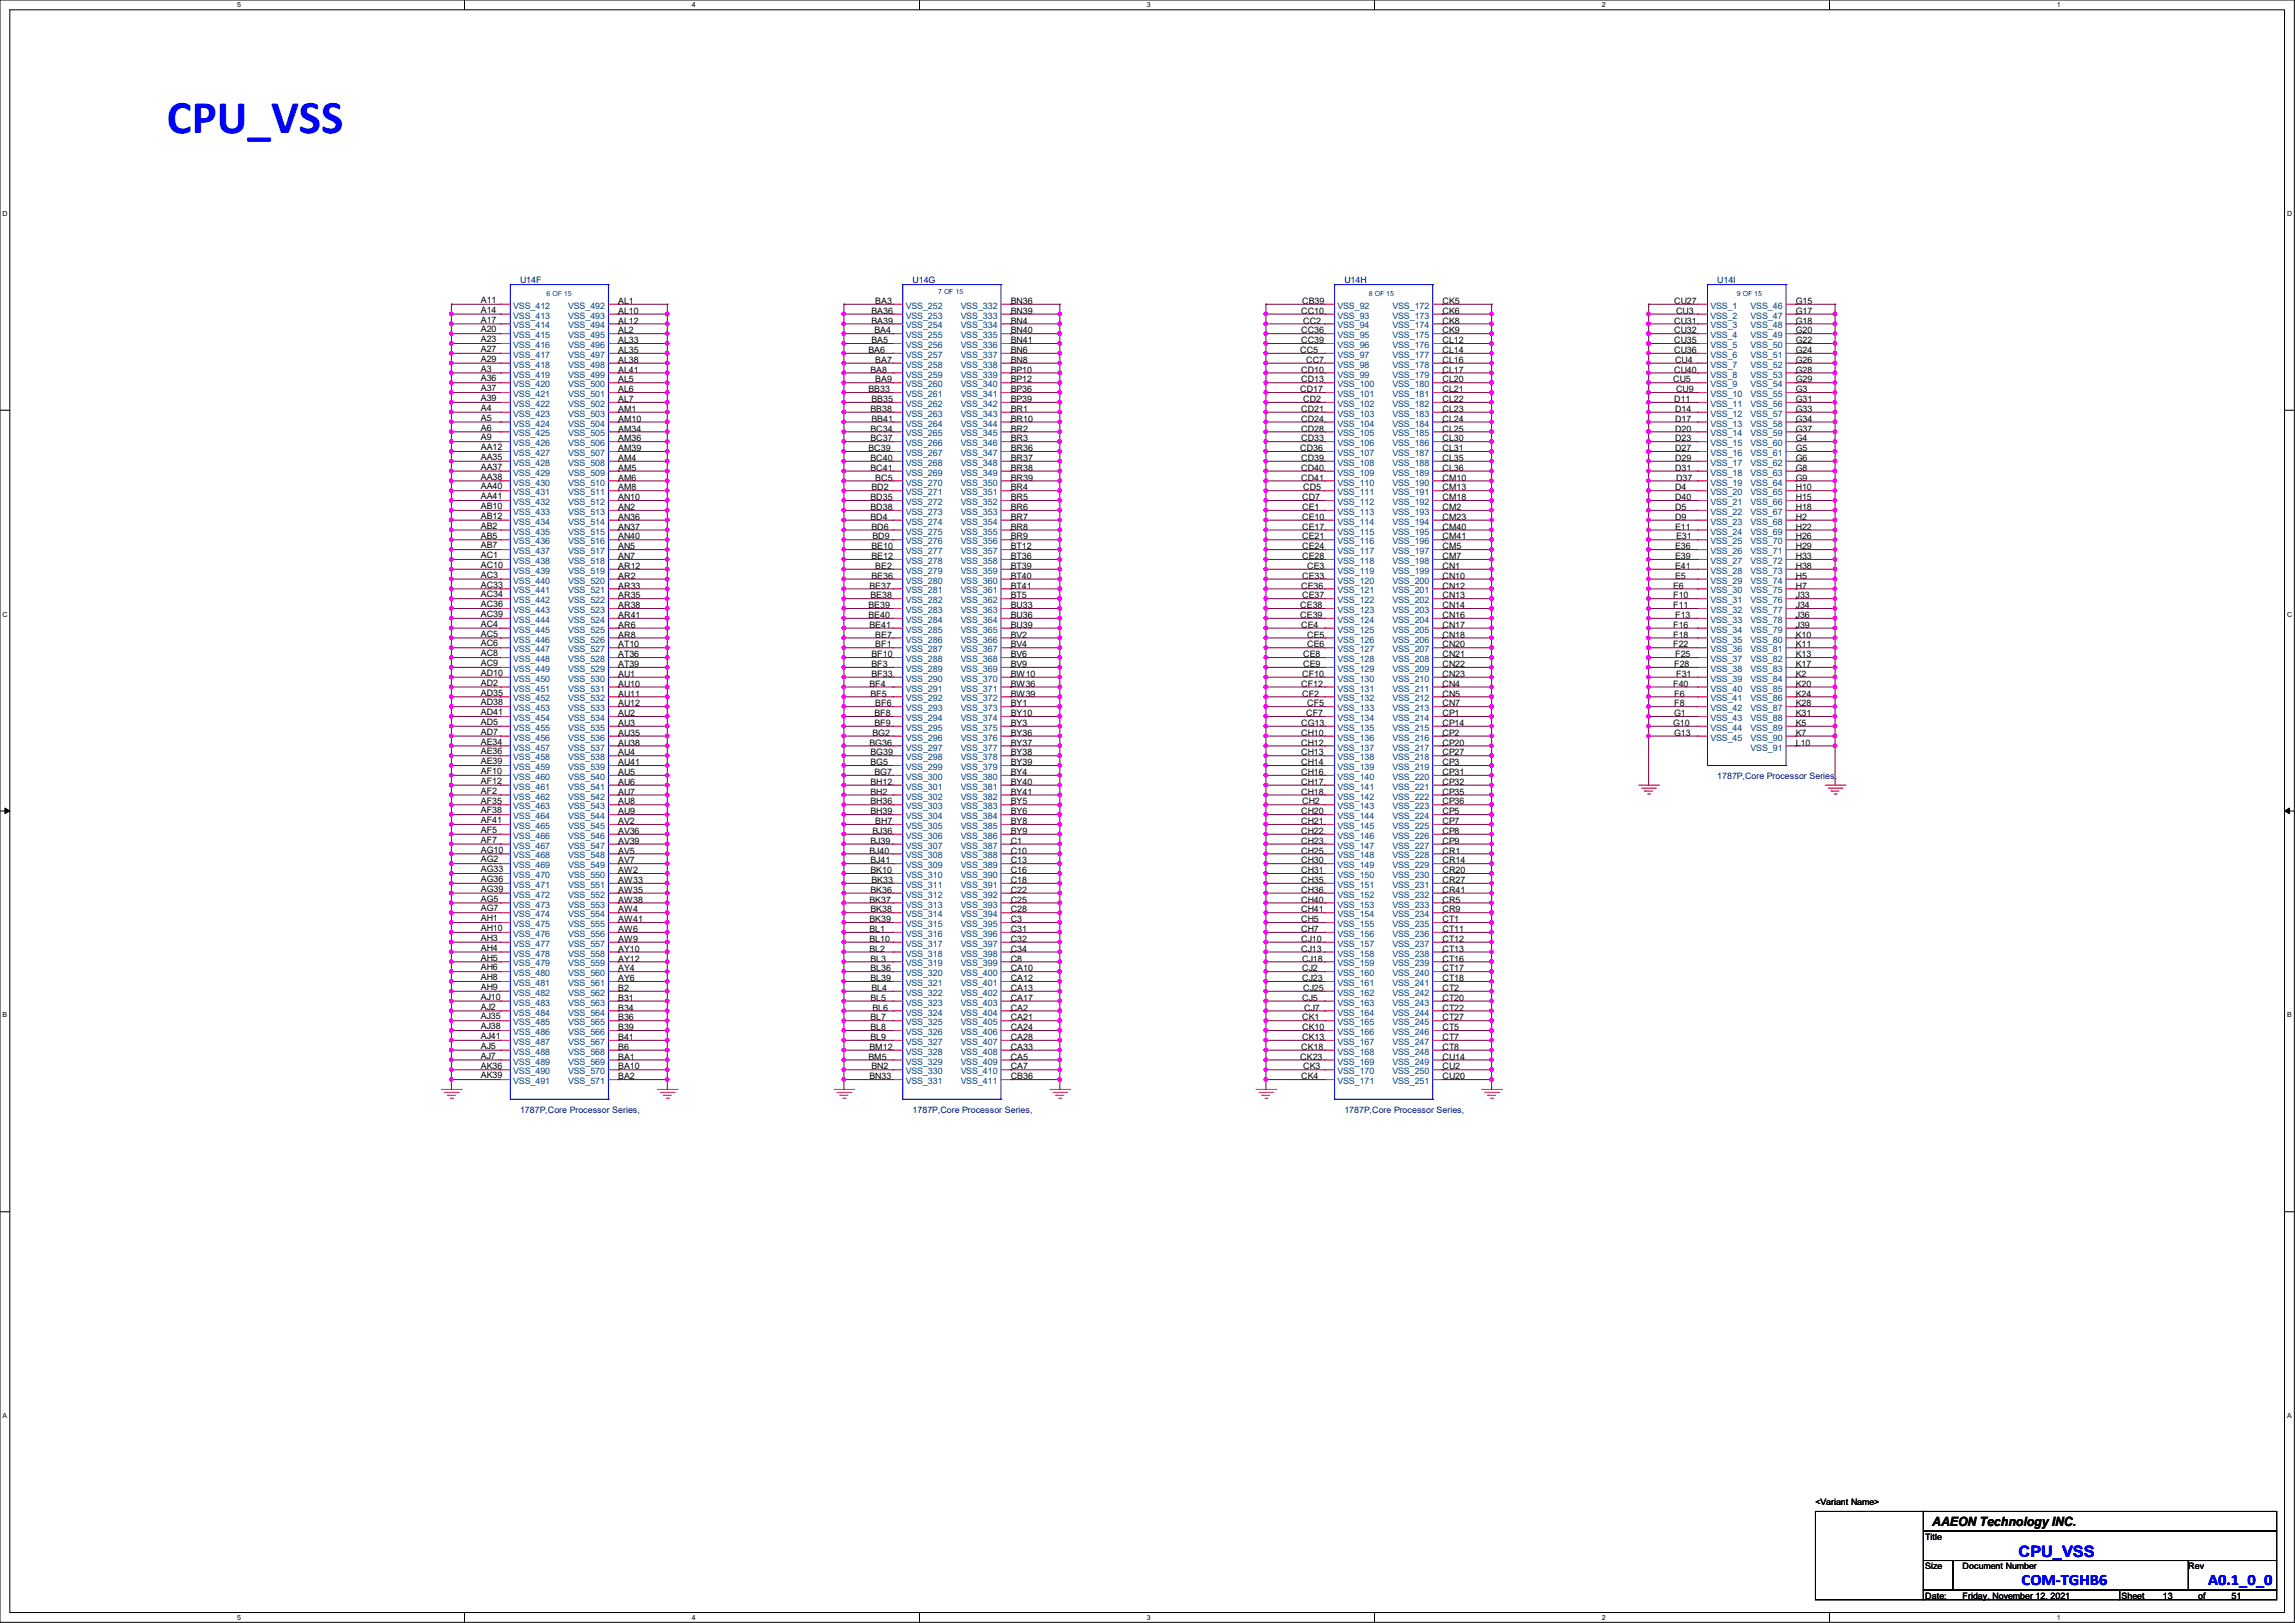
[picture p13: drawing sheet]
<svg xmlns="http://www.w3.org/2000/svg" width="297mm" height="210mm" viewBox="0 0 297 210" stroke-linecap="round" stroke-linejoin="round" font-family="sans-serif">
<defs><g id="words">
<text font-size="6.1" fill="#00f" x="21.6" y="17.2">CPU_VSS</text>
<g font-size="2" fill="#00f">
<text x="261.2" y="201.4">CPU_VSS</text>
<text x="261.6" y="205.2">COM-TGHB6</text>
<text x="285.8" y="205.2">A0.1_0_0</text>
</g>
<text font-size="1.7" x="250.1" y="197.4">AAEON Technology INC.</text>
<g font-size="1.1">
<text x="62.2" y="41.7">A17</text>
<text x="62.2" y="40.5">A14</text>
<text x="62.2" y="39.2">A11</text>
<text x="80" y="40.6">AL10</text>
<text x="80" y="39.3">AL1</text>
<text x="80" y="41.9">AL12</text>
<text x="112.8" y="41.9">BA39</text>
<text x="112.8" y="40.6">BA36</text>
<text x="113.3" y="39.3">BA3</text>
<text x="130.8" y="41.9">BN4</text>
<text x="130.8" y="40.6">BN39</text>
<text x="130.8" y="39.3">BN36</text>
<text x="168.4" y="40.6">CC10</text>
<text x="168.5" y="39.3">CB39</text>
<text x="168.7" y="41.9">CC2</text>
<text x="186.7" y="41.9">CK8</text>
<text x="186.7" y="40.6">CK6</text>
<text x="186.7" y="39.3">CK5</text>
<text x="216.7" y="41.9">CU31</text>
<text x="216.7" y="39.3">CU27</text>
<text x="216.9" y="40.6">CU3</text>
<text x="232.4" y="41.9">G18</text>
<text x="232.4" y="40.6">G17</text>
<text x="232.4" y="39.3">G15</text>
<text x="62.2" y="46.8">A29</text>
<text x="62.2" y="45.6">A27</text>
<text x="62.2" y="44.3">A23</text>
<text x="62.2" y="43">A20</text>
<text x="80" y="43.1">AL2</text>
<text x="80" y="45.7">AL35</text>
<text x="80" y="44.4">AL33</text>
<text x="80" y="46.9">AL38</text>
<text x="112.4" y="45.7">BA6</text>
<text x="112.8" y="44.4">BA5</text>
<text x="113.2" y="43.1">BA4</text>
<text x="113.3" y="46.9">BA7</text>
<text x="130.8" y="46.9">BN8</text>
<text x="130.8" y="45.7">BN6</text>
<text x="130.8" y="44.4">BN41</text>
<text x="130.8" y="43.1">BN40</text>
<text x="168.3" y="45.7">CC5</text>
<text x="168.4" y="44.4">CC39</text>
<text x="168.4" y="43.1">CC36</text>
<text x="169" y="46.9">CC7</text>
<text x="186.7" y="46.9">CL16</text>
<text x="186.7" y="45.7">CL14</text>
<text x="186.7" y="44.4">CL12</text>
<text x="186.7" y="43.1">CK9</text>
<text x="216.7" y="45.7">CU36</text>
<text x="216.7" y="44.4">CU35</text>
<text x="216.7" y="43.1">CU32</text>
<text x="216.8" y="46.9">CU4</text>
<text x="232.4" y="46.9">G26</text>
<text x="232.4" y="45.7">G24</text>
<text x="232.4" y="44.4">G22</text>
<text x="232.4" y="43.1">G20</text>
<text x="62.2" y="53.2">A4</text>
<text x="62.2" y="51.9">A39</text>
<text x="62.2" y="50.6">A37</text>
<text x="62.2" y="49.4">A36</text>
<text x="62.2" y="48.1">A3</text>
<text x="80" y="48.2">AL41</text>
<text x="80" y="53.3">AM1</text>
<text x="80" y="52">AL7</text>
<text x="80" y="50.8">AL6</text>
<text x="80" y="49.5">AL5</text>
<text x="112.4" y="50.8">BB33</text>
<text x="112.6" y="53.3">BB38</text>
<text x="112.6" y="48.2">BA8</text>
<text x="112.8" y="52">BB35</text>
<text x="113.3" y="49.5">BA9</text>
<text x="130.8" y="53.3">BR1</text>
<text x="130.8" y="52">BP39</text>
<text x="130.8" y="50.8">BP36</text>
<text x="130.8" y="49.5">BP12</text>
<text x="130.8" y="48.2">BP10</text>
<text x="168.3" y="50.8">CD17</text>
<text x="168.4" y="53.3">CD21</text>
<text x="168.4" y="49.5">CD13</text>
<text x="168.4" y="48.2">CD10</text>
<text x="168.7" y="52">CD2</text>
<text x="186.7" y="53.3">CL23</text>
<text x="186.7" y="52">CL22</text>
<text x="186.7" y="50.8">CL21</text>
<text x="186.7" y="49.5">CL20</text>
<text x="186.7" y="48.2">CL17</text>
<text x="216.5" y="49.5">CU5</text>
<text x="216.7" y="52">D11</text>
<text x="216.7" y="48.2">CU40</text>
<text x="216.8" y="53.3">D14</text>
<text x="216.9" y="50.8">CU9</text>
<text x="232.4" y="53.3">G33</text>
<text x="232.4" y="52">G31</text>
<text x="232.4" y="50.8">G3</text>
<text x="232.4" y="49.5">G29</text>
<text x="232.4" y="48.2">G28</text>
<text x="62.2" y="59.5">AA35</text>
<text x="62.2" y="58.3">AA12</text>
<text x="62.2" y="57">A9</text>
<text x="62.2" y="55.7">A6</text>
<text x="62.2" y="54.4">A5</text>
<text x="80" y="59.6">AM4</text>
<text x="80" y="58.4">AM39</text>
<text x="80" y="57.1">AM36</text>
<text x="80" y="55.8">AM34</text>
<text x="80" y="54.6">AM10</text>
<text x="112.4" y="58.4">BC39</text>
<text x="112.6" y="59.6">BC40</text>
<text x="112.6" y="57.1">BC37</text>
<text x="112.6" y="55.8">BC34</text>
<text x="112.8" y="54.6">BB41</text>
<text x="130.8" y="59.6">BR37</text>
<text x="130.8" y="58.4">BR36</text>
<text x="130.8" y="57.1">BR3</text>
<text x="130.8" y="55.8">BR2</text>
<text x="130.8" y="54.6">BR10</text>
<text x="168.3" y="58.4">CD36</text>
<text x="168.4" y="59.6">CD39</text>
<text x="168.4" y="57.1">CD33</text>
<text x="168.4" y="55.8">CD28</text>
<text x="168.4" y="54.6">CD24</text>
<text x="186.7" y="59.6">CL35</text>
<text x="186.7" y="58.4">CL31</text>
<text x="186.7" y="57.1">CL30</text>
<text x="186.7" y="55.8">CL25</text>
<text x="186.7" y="54.6">CL24</text>
<text x="216.8" y="59.6">D29</text>
<text x="216.8" y="58.4">D27</text>
<text x="216.8" y="57.1">D23</text>
<text x="216.8" y="55.8">D20</text>
<text x="216.8" y="54.6">D17</text>
<text x="232.4" y="59.6">G6</text>
<text x="232.4" y="58.4">G5</text>
<text x="232.4" y="57.1">G4</text>
<text x="232.4" y="55.8">G37</text>
<text x="232.4" y="54.6">G34</text>
<text x="62.2" y="65.9">AB10</text>
<text x="62.2" y="64.6">AA41</text>
<text x="62.2" y="63.3">AA40</text>
<text x="62.2" y="62.1">AA38</text>
<text x="62.2" y="60.8">AA37</text>
<text x="80" y="64.7">AN10</text>
<text x="80" y="66">AN2</text>
<text x="80" y="60.9">AM5</text>
<text x="80" y="62.2">AM6</text>
<text x="80" y="63.5">AM8</text>
<text x="112.6" y="66">BD38</text>
<text x="112.6" y="64.7">BD35</text>
<text x="112.6" y="60.9">BC41</text>
<text x="112.8" y="63.5">BD2</text>
<text x="113.3" y="62.2">BC5</text>
<text x="130.8" y="66">BR6</text>
<text x="130.8" y="64.7">BR5</text>
<text x="130.8" y="63.5">BR4</text>
<text x="130.8" y="62.2">BR39</text>
<text x="130.8" y="60.9">BR38</text>
<text x="168.4" y="62.2">CD41</text>
<text x="168.4" y="60.9">CD40</text>
<text x="168.5" y="66">CE1</text>
<text x="168.5" y="64.7">CD7</text>
<text x="168.7" y="63.5">CD5</text>
<text x="186.7" y="66">CM2</text>
<text x="186.7" y="64.7">CM18</text>
<text x="186.7" y="63.5">CM13</text>
<text x="186.7" y="62.2">CM10</text>
<text x="186.7" y="60.9">CL36</text>
<text x="216.8" y="66">D5</text>
<text x="216.8" y="64.7">D40</text>
<text x="216.8" y="63.5">D4</text>
<text x="216.8" y="60.9">D31</text>
<text x="216.9" y="62.2">D37</text>
<text x="232.4" y="66">H18</text>
<text x="232.4" y="64.7">H15</text>
<text x="232.4" y="63.5">H10</text>
<text x="232.4" y="62.2">G9</text>
<text x="232.4" y="60.9">G8</text>
<text x="62.2" y="71">AB7</text>
<text x="62.2" y="69.7">AB5</text>
<text x="62.2" y="68.4">AB2</text>
<text x="62.2" y="67.1">AB12</text>
<text x="80" y="67.3">AN36</text>
<text x="80" y="68.5">AN37</text>
<text x="80" y="69.8">AN40</text>
<text x="80" y="71.1">AN5</text>
<text x="112.6" y="67.3">BD4</text>
<text x="112.8" y="71.1">BE10</text>
<text x="112.8" y="68.5">BD6</text>
<text x="112.9" y="69.8">BD9</text>
<text x="130.8" y="71.1">BT12</text>
<text x="130.8" y="69.8">BR9</text>
<text x="130.8" y="68.5">BR8</text>
<text x="130.8" y="67.3">BR7</text>
<text x="168.5" y="71.1">CE24</text>
<text x="168.5" y="69.8">CE21</text>
<text x="168.5" y="68.5">CE17</text>
<text x="168.5" y="67.3">CE10</text>
<text x="186.7" y="71.1">CM5</text>
<text x="186.7" y="69.8">CM41</text>
<text x="186.7" y="68.5">CM40</text>
<text x="186.7" y="67.3">CM23</text>
<text x="216.8" y="71.1">E36</text>
<text x="216.8" y="68.5">E11</text>
<text x="216.8" y="67.3">D9</text>
<text x="216.9" y="69.8">E31</text>
<text x="232.4" y="71.1">H29</text>
<text x="232.4" y="69.8">H26</text>
<text x="232.4" y="68.5">H22</text>
<text x="232.4" y="67.3">H2</text>
<text x="62.2" y="77.3">AC34</text>
<text x="62.2" y="76">AC33</text>
<text x="62.2" y="74.8">AC3</text>
<text x="62.2" y="73.5">AC10</text>
<text x="62.2" y="72.2">AC1</text>
<text x="80" y="76.2">AR33</text>
<text x="80" y="74.9">AR2</text>
<text x="80" y="77.4">AR35</text>
<text x="80" y="72.4">AN7</text>
<text x="80" y="73.6">AR12</text>
<text x="112.5" y="76.2">BE37</text>
<text x="112.6" y="77.4">BE38</text>
<text x="112.8" y="74.9">BE36</text>
<text x="112.8" y="72.4">BE12</text>
<text x="113.3" y="73.6">BE2</text>
<text x="130.8" y="77.4">BT5</text>
<text x="130.8" y="76.2">BT41</text>
<text x="130.8" y="74.9">BT40</text>
<text x="130.8" y="73.6">BT39</text>
<text x="130.8" y="72.4">BT36</text>
<text x="168.4" y="76.2">CE36</text>
<text x="168.5" y="77.4">CE37</text>
<text x="168.5" y="74.9">CE33</text>
<text x="168.5" y="72.4">CE28</text>
<text x="169.2" y="73.6">CE3</text>
<text x="186.7" y="77.4">CN13</text>
<text x="186.7" y="76.2">CN12</text>
<text x="186.7" y="74.9">CN10</text>
<text x="186.7" y="73.6">CN1</text>
<text x="186.7" y="72.4">CM7</text>
<text x="216.5" y="77.4">F10</text>
<text x="216.5" y="76.2">E6</text>
<text x="216.8" y="74.9">E5</text>
<text x="216.8" y="73.6">E41</text>
<text x="216.8" y="72.4">E39</text>
<text x="232.4" y="77.4">J33</text>
<text x="232.4" y="76.2">H7</text>
<text x="232.4" y="74.9">H5</text>
<text x="232.4" y="73.6">H38</text>
<text x="232.4" y="72.4">H33</text>
<text x="62.2" y="83.7">AC6</text>
<text x="62.2" y="82.4">AC5</text>
<text x="62.2" y="81.1">AC4</text>
<text x="62.2" y="79.8">AC39</text>
<text x="62.2" y="78.6">AC36</text>
<text x="80" y="78.7">AR38</text>
<text x="80" y="81.2">AR6</text>
<text x="80" y="80">AR41</text>
<text x="80" y="83.8">AT10</text>
<text x="80" y="82.5">AR8</text>
<text x="112.4" y="80">BE40</text>
<text x="112.4" y="78.7">BE39</text>
<text x="112.5" y="81.2">BE41</text>
<text x="113.3" y="83.8">BF1</text>
<text x="113.3" y="82.5">BE7</text>
<text x="130.8" y="83.8">BV4</text>
<text x="130.8" y="82.5">BV2</text>
<text x="130.8" y="81.2">BU39</text>
<text x="130.8" y="80">BU36</text>
<text x="130.8" y="78.7">BU33</text>
<text x="168.3" y="80">CE39</text>
<text x="168.3" y="78.7">CE38</text>
<text x="168.4" y="81.2">CE4</text>
<text x="169.2" y="83.8">CE6</text>
<text x="169.2" y="82.5">CE5</text>
<text x="186.7" y="83.8">CN20</text>
<text x="186.7" y="82.5">CN18</text>
<text x="186.7" y="81.2">CN17</text>
<text x="186.7" y="80">CN16</text>
<text x="186.7" y="78.7">CN14</text>
<text x="216.5" y="83.8">F22</text>
<text x="216.5" y="82.5">F18</text>
<text x="216.5" y="81.2">F16</text>
<text x="216.5" y="78.7">F11</text>
<text x="216.8" y="80">F13</text>
<text x="232.4" y="83.8">K11</text>
<text x="232.4" y="82.5">K10</text>
<text x="232.4" y="81.2">J39</text>
<text x="232.4" y="80">J36</text>
<text x="232.4" y="78.7">J34</text>
<text x="62.2" y="88.7">AD2</text>
<text x="62.2" y="87.5">AD10</text>
<text x="62.2" y="86.2">AC9</text>
<text x="62.2" y="84.9">AC8</text>
<text x="80" y="87.6">AU1</text>
<text x="80" y="88.9">AU10</text>
<text x="80" y="86.3">AT39</text>
<text x="80" y="85.1">AT36</text>
<text x="112.5" y="88.9">BF4</text>
<text x="112.8" y="87.6">BF33</text>
<text x="112.8" y="86.3">BF3</text>
<text x="112.8" y="85.1">BF10</text>
<text x="130.8" y="88.9">BW36</text>
<text x="130.8" y="87.6">BW10</text>
<text x="130.8" y="86.3">BV9</text>
<text x="130.8" y="85.1">BV6</text>
<text x="168.4" y="88.9">CF12</text>
<text x="168.5" y="87.6">CF10</text>
<text x="168.7" y="86.3">CE9</text>
<text x="168.7" y="85.1">CE8</text>
<text x="186.7" y="88.9">CN4</text>
<text x="186.7" y="87.6">CN23</text>
<text x="186.7" y="86.3">CN22</text>
<text x="186.7" y="85.1">CN21</text>
<text x="216.5" y="88.9">F40</text>
<text x="216.7" y="86.3">F28</text>
<text x="216.8" y="85.1">F25</text>
<text x="216.9" y="87.6">F31</text>
<text x="232.4" y="88.9">K20</text>
<text x="232.4" y="87.6">K2</text>
<text x="232.4" y="86.3">K17</text>
<text x="232.4" y="85.1">K13</text>
<text x="62.2" y="95.1">AD7</text>
<text x="62.2" y="93.8">AD5</text>
<text x="62.2" y="92.5">AD41</text>
<text x="62.2" y="91.3">AD38</text>
<text x="62.2" y="90">AD35</text>
<text x="80" y="90.1">AU11</text>
<text x="80" y="91.4">AU12</text>
<text x="80" y="95.2">AU35</text>
<text x="80" y="92.7">AU2</text>
<text x="80" y="93.9">AU3</text>
<text x="112.6" y="90.1">BF5</text>
<text x="112.9" y="95.2">BG2</text>
<text x="113.2" y="93.9">BF9</text>
<text x="113.2" y="92.7">BF8</text>
<text x="113.3" y="91.4">BF6</text>
<text x="130.8" y="95.2">BY36</text>
<text x="130.8" y="93.9">BY3</text>
<text x="130.8" y="92.7">BY10</text>
<text x="130.8" y="91.4">BY1</text>
<text x="130.8" y="90.1">BW39</text>
<text x="168.4" y="95.2">CH10</text>
<text x="168.4" y="93.9">CG13</text>
<text x="168.5" y="90.1">CF2</text>
<text x="169" y="92.7">CF7</text>
<text x="169.2" y="91.4">CF5</text>
<text x="186.7" y="95.2">CP2</text>
<text x="186.7" y="93.9">CP14</text>
<text x="186.7" y="92.7">CP1</text>
<text x="186.7" y="91.4">CN7</text>
<text x="186.7" y="90.1">CN5</text>
<text x="216.5" y="93.9">G10</text>
<text x="216.7" y="95.2">G13</text>
<text x="216.7" y="92.7">G1</text>
<text x="216.7" y="91.4">F8</text>
<text x="216.7" y="90.1">F6</text>
<text x="232.4" y="95.2">K7</text>
<text x="232.4" y="93.9">K5</text>
<text x="232.4" y="92.7">K31</text>
<text x="232.4" y="91.4">K28</text>
<text x="232.4" y="90.1">K24</text>
<text x="62.2" y="101.4">AF12</text>
<text x="62.2" y="100.2">AF10</text>
<text x="62.2" y="98.9">AE39</text>
<text x="62.2" y="97.6">AE36</text>
<text x="62.2" y="96.4">AE34</text>
<text x="80" y="96.5">AU38</text>
<text x="80" y="101.6">AU6</text>
<text x="80" y="100.3">AU5</text>
<text x="80" y="97.8">AU4</text>
<text x="80" y="99">AU41</text>
<text x="112.5" y="96.5">BG36</text>
<text x="112.6" y="101.6">BH12</text>
<text x="112.6" y="99">BG5</text>
<text x="112.6" y="97.8">BG39</text>
<text x="113.2" y="100.3">BG7</text>
<text x="130.8" y="101.6">BY40</text>
<text x="130.8" y="100.3">BY4</text>
<text x="130.8" y="99">BY39</text>
<text x="130.8" y="97.8">BY38</text>
<text x="130.8" y="96.5">BY37</text>
<text x="168.4" y="101.6">CH17</text>
<text x="168.4" y="100.3">CH16</text>
<text x="168.4" y="99">CH14</text>
<text x="168.4" y="97.8">CH13</text>
<text x="168.4" y="96.5">CH12</text>
<text x="186.7" y="101.6">CP32</text>
<text x="186.7" y="100.3">CP31</text>
<text x="186.7" y="99">CP3</text>
<text x="186.7" y="97.8">CP27</text>
<text x="186.7" y="96.5">CP20</text>
<text x="232.4" y="96.5">L10</text>
<text x="62.2" y="107.8">AF5</text>
<text x="62.2" y="106.5">AF41</text>
<text x="62.2" y="105.2">AF38</text>
<text x="62.2" y="104">AF35</text>
<text x="62.2" y="102.7">AF2</text>
<text x="80" y="104.1">AU8</text>
<text x="80" y="102.8">AU7</text>
<text x="80" y="107.9">AV36</text>
<text x="80" y="106.6">AV2</text>
<text x="80" y="105.4">AU9</text>
<text x="112.6" y="105.4">BH39</text>
<text x="112.6" y="104.1">BH36</text>
<text x="112.6" y="102.8">BH2</text>
<text x="112.9" y="107.9">BJ36</text>
<text x="113.3" y="106.6">BH7</text>
<text x="130.8" y="107.9">BY9</text>
<text x="130.8" y="106.6">BY8</text>
<text x="130.8" y="105.4">BY6</text>
<text x="130.8" y="104.1">BY5</text>
<text x="130.8" y="102.8">BY41</text>
<text x="168.4" y="107.9">CH22</text>
<text x="168.4" y="106.6">CH21</text>
<text x="168.4" y="105.4">CH20</text>
<text x="168.4" y="102.8">CH18</text>
<text x="168.5" y="104.1">CH2</text>
<text x="186.7" y="107.9">CP8</text>
<text x="186.7" y="106.6">CP7</text>
<text x="186.7" y="105.4">CP5</text>
<text x="186.7" y="104.1">CP36</text>
<text x="186.7" y="102.8">CP35</text>
<text x="62.2" y="112.9">AG33</text>
<text x="62.2" y="111.6">AG2</text>
<text x="62.2" y="110.3">AG10</text>
<text x="62.2" y="109.1">AF7</text>
<text x="80" y="111.7">AV7</text>
<text x="80" y="110.5">AV5</text>
<text x="80" y="109.2">AV39</text>
<text x="80" y="113">AW2</text>
<text x="112.5" y="110.5">BJ40</text>
<text x="112.6" y="113">BK10</text>
<text x="112.6" y="111.7">BJ41</text>
<text x="112.6" y="109.2">BJ39</text>
<text x="130.8" y="113">C16</text>
<text x="130.8" y="111.7">C13</text>
<text x="130.8" y="110.5">C10</text>
<text x="130.8" y="109.2">C1</text>
<text x="168.4" y="113">CH31</text>
<text x="168.4" y="111.7">CH30</text>
<text x="168.4" y="110.5">CH25</text>
<text x="168.4" y="109.2">CH23</text>
<text x="186.7" y="113">CR20</text>
<text x="186.7" y="111.7">CR14</text>
<text x="186.7" y="110.5">CR1</text>
<text x="186.7" y="109.2">CP9</text>
<text x="62.2" y="119.2">AH1</text>
<text x="62.2" y="117.9">AG7</text>
<text x="62.2" y="116.7">AG5</text>
<text x="62.2" y="115.4">AG39</text>
<text x="62.2" y="114.1">AG36</text>
<text x="80" y="119.3">AW41</text>
<text x="80" y="114.3">AW33</text>
<text x="80" y="115.5">AW35</text>
<text x="80" y="116.8">AW38</text>
<text x="80" y="118.1">AW4</text>
<text x="112.5" y="119.3">BK39</text>
<text x="112.5" y="116.8">BK37</text>
<text x="112.6" y="118.1">BK38</text>
<text x="112.6" y="115.5">BK36</text>
<text x="112.8" y="114.3">BK33</text>
<text x="130.8" y="119.3">C3</text>
<text x="130.8" y="118.1">C28</text>
<text x="130.8" y="116.8">C25</text>
<text x="130.8" y="115.5">C22</text>
<text x="130.8" y="114.3">C18</text>
<text x="168.4" y="119.3">CH5</text>
<text x="168.4" y="118.1">CH41</text>
<text x="168.4" y="116.8">CH40</text>
<text x="168.4" y="115.5">CH36</text>
<text x="168.4" y="114.3">CH35</text>
<text x="186.7" y="119.3">CT1</text>
<text x="186.7" y="118.1">CR9</text>
<text x="186.7" y="116.8">CR5</text>
<text x="186.7" y="115.5">CR41</text>
<text x="186.7" y="114.3">CR27</text>
<text x="62.2" y="125.6">AH6</text>
<text x="62.2" y="124.3">AH5</text>
<text x="62.2" y="123">AH4</text>
<text x="62.2" y="121.8">AH3</text>
<text x="62.2" y="120.5">AH10</text>
<text x="80" y="125.7">AY4</text>
<text x="80" y="120.6">AW6</text>
<text x="80" y="121.9">AW9</text>
<text x="80" y="123.2">AY10</text>
<text x="80" y="124.4">AY12</text>
<text x="112.5" y="123.2">BL2</text>
<text x="112.5" y="121.9">BL10</text>
<text x="112.5" y="120.6">BL1</text>
<text x="112.6" y="125.7">BL36</text>
<text x="112.6" y="124.4">BL3</text>
<text x="130.8" y="125.7">CA10</text>
<text x="130.8" y="124.4">C8</text>
<text x="130.8" y="123.2">C34</text>
<text x="130.8" y="121.9">C32</text>
<text x="130.8" y="120.6">C31</text>
<text x="168.4" y="123.2">CJ13</text>
<text x="168.4" y="121.9">CJ10</text>
<text x="168.4" y="120.6">CH7</text>
<text x="168.5" y="125.7">CJ2</text>
<text x="168.5" y="124.4">CJ18</text>
<text x="186.7" y="125.7">CT17</text>
<text x="186.7" y="124.4">CT16</text>
<text x="186.7" y="123.2">CT13</text>
<text x="186.7" y="121.9">CT12</text>
<text x="186.7" y="120.6">CT11</text>
<text x="62.2" y="131.9">AJ35</text>
<text x="62.2" y="130.6">AJ2</text>
<text x="62.2" y="129.4">AJ10</text>
<text x="62.2" y="128.1">AH9</text>
<text x="62.2" y="126.8">AH8</text>
<text x="80" y="129.5">B31</text>
<text x="80" y="128.2">B2</text>
<text x="80" y="130.8">B34</text>
<text x="80" y="127">AY6</text>
<text x="112.6" y="129.5">BL5</text>
<text x="112.6" y="127">BL39</text>
<text x="112.8" y="128.2">BL4</text>
<text x="112.9" y="130.8">BL6</text>
<text x="130.8" y="130.8">CA2</text>
<text x="130.8" y="129.5">CA17</text>
<text x="130.8" y="128.2">CA13</text>
<text x="130.8" y="127">CA12</text>
<text x="168.5" y="129.5">CJ5</text>
<text x="168.5" y="127">CJ23</text>
<text x="168.7" y="128.2">CJ25</text>
<text x="168.8" y="130.8">CJ7</text>
<text x="186.7" y="130.8">CT22</text>
<text x="186.7" y="129.5">CT20</text>
<text x="186.7" y="128.2">CT2</text>
<text x="186.7" y="127">CT18</text>
<text x="62.2" y="137">AJ7</text>
<text x="62.2" y="135.7">AJ5</text>
<text x="62.2" y="134.5">AJ41</text>
<text x="62.2" y="133.2">AJ38</text>
<text x="80" y="132">B36</text>
<text x="80" y="134.6">B41</text>
<text x="80" y="133.3">B39</text>
<text x="80" y="137.1">BA1</text>
<text x="80" y="135.9">B6</text>
<text x="112.4" y="137.1">BM5</text>
<text x="112.5" y="135.9">BM12</text>
<text x="112.6" y="134.6">BL9</text>
<text x="112.6" y="133.3">BL8</text>
<text x="112.6" y="132">BL7</text>
<text x="130.8" y="137.1">CA5</text>
<text x="130.8" y="135.9">CA33</text>
<text x="130.8" y="134.6">CA28</text>
<text x="130.8" y="133.3">CA24</text>
<text x="130.8" y="132">CA21</text>
<text x="168.3" y="137.1">CK23</text>
<text x="168.4" y="135.9">CK18</text>
<text x="168.5" y="134.6">CK13</text>
<text x="168.5" y="133.3">CK10</text>
<text x="168.5" y="132">CK1</text>
<text x="186.7" y="137.1">CU14</text>
<text x="186.7" y="135.9">CT8</text>
<text x="186.7" y="134.6">CT7</text>
<text x="186.7" y="133.3">CT5</text>
<text x="186.7" y="132">CT27</text>
<text x="62.2" y="139.5">AK39</text>
<text x="62.2" y="138.3">AK36</text>
<text x="80" y="138.4">BA10</text>
<text x="80" y="139.7">BA2</text>
<text x="112.5" y="139.7">BN33</text>
<text x="112.8" y="138.4">BN2</text>
<text x="130.8" y="138.4">CA7</text>
<text x="130.8" y="139.7">CB36</text>
<text x="168.4" y="139.7">CK4</text>
<text x="168.7" y="138.4">CK3</text>
<text x="186.7" y="138.4">CU2</text>
<text x="186.7" y="139.7">CU20</text>
<text x="234.9" y="194.8">&lt;Variant Name&gt;</text>
<text x="249.2" y="199.2">Title</text>
<text x="249.2" y="203">Size</text>
<text x="254" y="203">Document Number</text>
<text x="283.2" y="203">Rev</text>
<text x="249.2" y="206.8">Date:</text>
<text x="254" y="206.8">Friday, November 12, 2021</text>
<text x="274.6" y="206.8">Sheet</text>
<text x="279.9" y="206.8">13</text>
<text x="284.5" y="206.8">of</text>
<text x="288.8" y="206.8">51</text>
</g>
<g font-size="1.1" fill="#004080">
<text x="66.4" y="41.2">VSS_413</text>
<text x="66.4" y="40">VSS_412</text>
<text x="73.5" y="41.2">VSS_493</text>
<text x="73.5" y="40">VSS_492</text>
<text x="117.2" y="41.2">VSS_253</text>
<text x="117.2" y="40">VSS_252</text>
<text x="124.3" y="41.2">VSS_333</text>
<text x="124.3" y="40">VSS_332</text>
<text x="173.1" y="41.2">VSS_93</text>
<text x="173.1" y="40">VSS_92</text>
<text x="180.2" y="41.2">VSS_173</text>
<text x="180.2" y="40">VSS_172</text>
<text x="221.4" y="41.2">VSS_2</text>
<text x="221.4" y="40">VSS_1</text>
<text x="226.6" y="41.2">VSS_47</text>
<text x="226.6" y="40">VSS_46</text>
<text x="66.4" y="47.6">VSS_418</text>
<text x="66.4" y="46.3">VSS_417</text>
<text x="66.4" y="45">VSS_416</text>
<text x="66.4" y="43.8">VSS_415</text>
<text x="66.4" y="42.5">VSS_414</text>
<text x="73.5" y="43.8">VSS_495</text>
<text x="73.5" y="42.5">VSS_494</text>
<text x="73.5" y="46.3">VSS_497</text>
<text x="73.5" y="45">VSS_496</text>
<text x="73.5" y="47.6">VSS_498</text>
<text x="117.2" y="47.6">VSS_258</text>
<text x="117.2" y="46.3">VSS_257</text>
<text x="117.2" y="45">VSS_256</text>
<text x="117.2" y="43.8">VSS_255</text>
<text x="117.2" y="42.5">VSS_254</text>
<text x="124.3" y="47.6">VSS_338</text>
<text x="124.3" y="46.3">VSS_337</text>
<text x="124.3" y="45">VSS_336</text>
<text x="124.3" y="43.8">VSS_335</text>
<text x="124.3" y="42.5">VSS_334</text>
<text x="173.1" y="47.6">VSS_98</text>
<text x="173.1" y="46.3">VSS_97</text>
<text x="173.1" y="45">VSS_96</text>
<text x="173.1" y="43.8">VSS_95</text>
<text x="173.1" y="42.5">VSS_94</text>
<text x="180.2" y="47.6">VSS_178</text>
<text x="180.2" y="46.3">VSS_177</text>
<text x="180.2" y="45">VSS_176</text>
<text x="180.2" y="43.8">VSS_175</text>
<text x="180.2" y="42.5">VSS_174</text>
<text x="221.4" y="47.6">VSS_7</text>
<text x="221.4" y="46.3">VSS_6</text>
<text x="221.4" y="45">VSS_5</text>
<text x="221.4" y="43.8">VSS_4</text>
<text x="221.4" y="42.5">VSS_3</text>
<text x="226.6" y="47.6">VSS_52</text>
<text x="226.6" y="46.3">VSS_51</text>
<text x="226.6" y="45">VSS_50</text>
<text x="226.6" y="43.8">VSS_49</text>
<text x="226.6" y="42.5">VSS_48</text>
<text x="66.4" y="53.9">VSS_423</text>
<text x="66.4" y="52.7">VSS_422</text>
<text x="66.4" y="51.4">VSS_421</text>
<text x="66.4" y="50.1">VSS_420</text>
<text x="66.4" y="48.9">VSS_419</text>
<text x="73.5" y="48.9">VSS_499</text>
<text x="73.5" y="53.9">VSS_503</text>
<text x="73.5" y="52.7">VSS_502</text>
<text x="73.5" y="51.4">VSS_501</text>
<text x="73.5" y="50.1">VSS_500</text>
<text x="117.2" y="53.9">VSS_263</text>
<text x="117.2" y="52.7">VSS_262</text>
<text x="117.2" y="51.4">VSS_261</text>
<text x="117.2" y="50.1">VSS_260</text>
<text x="117.2" y="48.9">VSS_259</text>
<text x="124.3" y="53.9">VSS_343</text>
<text x="124.3" y="52.7">VSS_342</text>
<text x="124.3" y="51.4">VSS_341</text>
<text x="124.3" y="50.1">VSS_340</text>
<text x="124.3" y="48.9">VSS_339</text>
<text x="173.1" y="53.9">VSS_103</text>
<text x="173.1" y="52.7">VSS_102</text>
<text x="173.1" y="51.4">VSS_101</text>
<text x="173.1" y="50.1">VSS_100</text>
<text x="173.1" y="48.9">VSS_99</text>
<text x="180.2" y="53.9">VSS_183</text>
<text x="180.2" y="52.7">VSS_182</text>
<text x="180.2" y="51.4">VSS_181</text>
<text x="180.2" y="50.1">VSS_180</text>
<text x="180.2" y="48.9">VSS_179</text>
<text x="221.4" y="53.9">VSS_12</text>
<text x="221.4" y="52.7">VSS_11</text>
<text x="221.4" y="51.4">VSS_10</text>
<text x="221.4" y="50.1">VSS_9</text>
<text x="221.4" y="48.9">VSS_8</text>
<text x="226.6" y="53.9">VSS_57</text>
<text x="226.6" y="52.7">VSS_56</text>
<text x="226.6" y="51.4">VSS_55</text>
<text x="226.6" y="50.1">VSS_54</text>
<text x="226.6" y="48.9">VSS_53</text>
<text x="66.4" y="59">VSS_427</text>
<text x="66.4" y="57.7">VSS_426</text>
<text x="66.4" y="56.5">VSS_425</text>
<text x="66.4" y="55.2">VSS_424</text>
<text x="73.5" y="59">VSS_507</text>
<text x="73.5" y="57.7">VSS_506</text>
<text x="73.5" y="56.5">VSS_505</text>
<text x="73.5" y="55.2">VSS_504</text>
<text x="117.2" y="59">VSS_267</text>
<text x="117.2" y="57.7">VSS_266</text>
<text x="117.2" y="56.5">VSS_265</text>
<text x="117.2" y="55.2">VSS_264</text>
<text x="124.3" y="59">VSS_347</text>
<text x="124.3" y="57.7">VSS_346</text>
<text x="124.3" y="56.5">VSS_345</text>
<text x="124.3" y="55.2">VSS_344</text>
<text x="173.1" y="59">VSS_107</text>
<text x="173.1" y="57.7">VSS_106</text>
<text x="173.1" y="56.5">VSS_105</text>
<text x="173.1" y="55.2">VSS_104</text>
<text x="180.2" y="59">VSS_187</text>
<text x="180.2" y="57.7">VSS_186</text>
<text x="180.2" y="56.5">VSS_185</text>
<text x="180.2" y="55.2">VSS_184</text>
<text x="221.4" y="59">VSS_16</text>
<text x="221.4" y="57.7">VSS_15</text>
<text x="221.4" y="56.5">VSS_14</text>
<text x="221.4" y="55.2">VSS_13</text>
<text x="226.6" y="59">VSS_61</text>
<text x="226.6" y="57.7">VSS_60</text>
<text x="226.6" y="56.5">VSS_59</text>
<text x="226.6" y="55.2">VSS_58</text>
<text x="66.4" y="65.4">VSS_432</text>
<text x="66.4" y="64.1">VSS_431</text>
<text x="66.4" y="62.8">VSS_430</text>
<text x="66.4" y="61.6">VSS_429</text>
<text x="66.4" y="60.3">VSS_428</text>
<text x="73.5" y="65.4">VSS_512</text>
<text x="73.5" y="61.6">VSS_509</text>
<text x="73.5" y="60.3">VSS_508</text>
<text x="73.5" y="62.8">VSS_510</text>
<text x="73.5" y="64.1">VSS_511</text>
<text x="117.2" y="65.4">VSS_272</text>
<text x="117.2" y="64.1">VSS_271</text>
<text x="117.2" y="62.8">VSS_270</text>
<text x="117.2" y="61.6">VSS_269</text>
<text x="117.2" y="60.3">VSS_268</text>
<text x="124.3" y="65.4">VSS_352</text>
<text x="124.3" y="64.1">VSS_351</text>
<text x="124.3" y="62.8">VSS_350</text>
<text x="124.3" y="61.6">VSS_349</text>
<text x="124.3" y="60.3">VSS_348</text>
<text x="173.1" y="65.4">VSS_112</text>
<text x="173.1" y="64.1">VSS_111</text>
<text x="173.1" y="62.8">VSS_110</text>
<text x="173.1" y="61.6">VSS_109</text>
<text x="173.1" y="60.3">VSS_108</text>
<text x="180.2" y="65.4">VSS_192</text>
<text x="180.2" y="64.1">VSS_191</text>
<text x="180.2" y="62.8">VSS_190</text>
<text x="180.2" y="61.6">VSS_189</text>
<text x="180.2" y="60.3">VSS_188</text>
<text x="221.4" y="65.4">VSS_21</text>
<text x="221.4" y="64.1">VSS_20</text>
<text x="221.4" y="62.8">VSS_19</text>
<text x="221.4" y="61.6">VSS_18</text>
<text x="221.4" y="60.3">VSS_17</text>
<text x="226.6" y="65.4">VSS_66</text>
<text x="226.6" y="64.1">VSS_65</text>
<text x="226.6" y="62.8">VSS_64</text>
<text x="226.6" y="61.6">VSS_63</text>
<text x="226.6" y="60.3">VSS_62</text>
<text x="66.4" y="71.7">VSS_437</text>
<text x="66.4" y="70.4">VSS_436</text>
<text x="66.4" y="69.2">VSS_435</text>
<text x="66.4" y="67.9">VSS_434</text>
<text x="66.4" y="66.6">VSS_433</text>
<text x="73.5" y="66.6">VSS_513</text>
<text x="73.5" y="67.9">VSS_514</text>
<text x="73.5" y="69.2">VSS_515</text>
<text x="73.5" y="70.4">VSS_516</text>
<text x="73.5" y="71.7">VSS_517</text>
<text x="117.2" y="71.7">VSS_277</text>
<text x="117.2" y="70.4">VSS_276</text>
<text x="117.2" y="69.2">VSS_275</text>
<text x="117.2" y="67.9">VSS_274</text>
<text x="117.2" y="66.6">VSS_273</text>
<text x="124.3" y="71.7">VSS_357</text>
<text x="124.3" y="70.4">VSS_356</text>
<text x="124.3" y="69.2">VSS_355</text>
<text x="124.3" y="67.9">VSS_354</text>
<text x="124.3" y="66.6">VSS_353</text>
<text x="173.1" y="71.7">VSS_117</text>
<text x="173.1" y="70.4">VSS_116</text>
<text x="173.1" y="69.2">VSS_115</text>
<text x="173.1" y="67.9">VSS_114</text>
<text x="173.1" y="66.6">VSS_113</text>
<text x="180.2" y="71.7">VSS_197</text>
<text x="180.2" y="70.4">VSS_196</text>
<text x="180.2" y="69.2">VSS_195</text>
<text x="180.2" y="67.9">VSS_194</text>
<text x="180.2" y="66.6">VSS_193</text>
<text x="221.4" y="71.7">VSS_26</text>
<text x="221.4" y="70.4">VSS_25</text>
<text x="221.4" y="69.2">VSS_24</text>
<text x="221.4" y="67.9">VSS_23</text>
<text x="221.4" y="66.6">VSS_22</text>
<text x="226.6" y="71.7">VSS_71</text>
<text x="226.6" y="70.4">VSS_70</text>
<text x="226.6" y="69.2">VSS_69</text>
<text x="226.6" y="67.9">VSS_68</text>
<text x="226.6" y="66.6">VSS_67</text>
<text x="66.4" y="76.8">VSS_441</text>
<text x="66.4" y="75.5">VSS_440</text>
<text x="66.4" y="74.3">VSS_439</text>
<text x="66.4" y="73">VSS_438</text>
<text x="73.5" y="76.8">VSS_521</text>
<text x="73.5" y="75.5">VSS_520</text>
<text x="73.5" y="73">VSS_518</text>
<text x="73.5" y="74.3">VSS_519</text>
<text x="117.2" y="76.8">VSS_281</text>
<text x="117.2" y="75.5">VSS_280</text>
<text x="117.2" y="74.3">VSS_279</text>
<text x="117.2" y="73">VSS_278</text>
<text x="124.3" y="76.8">VSS_361</text>
<text x="124.3" y="75.5">VSS_360</text>
<text x="124.3" y="74.3">VSS_359</text>
<text x="124.3" y="73">VSS_358</text>
<text x="173.1" y="76.8">VSS_121</text>
<text x="173.1" y="75.5">VSS_120</text>
<text x="173.1" y="74.3">VSS_119</text>
<text x="173.1" y="73">VSS_118</text>
<text x="180.2" y="76.8">VSS_201</text>
<text x="180.2" y="75.5">VSS_200</text>
<text x="180.2" y="74.3">VSS_199</text>
<text x="180.2" y="73">VSS_198</text>
<text x="221.4" y="76.8">VSS_30</text>
<text x="221.4" y="75.5">VSS_29</text>
<text x="221.4" y="74.3">VSS_28</text>
<text x="221.4" y="73">VSS_27</text>
<text x="226.6" y="76.8">VSS_75</text>
<text x="226.6" y="75.5">VSS_74</text>
<text x="226.6" y="74.3">VSS_73</text>
<text x="226.6" y="73">VSS_72</text>
<text x="66.4" y="83.1">VSS_446</text>
<text x="66.4" y="81.9">VSS_445</text>
<text x="66.4" y="80.6">VSS_444</text>
<text x="66.4" y="79.3">VSS_443</text>
<text x="66.4" y="78.1">VSS_442</text>
<text x="73.5" y="79.3">VSS_523</text>
<text x="73.5" y="78.1">VSS_522</text>
<text x="73.5" y="81.9">VSS_525</text>
<text x="73.5" y="80.6">VSS_524</text>
<text x="73.5" y="83.1">VSS_526</text>
<text x="117.2" y="83.1">VSS_286</text>
<text x="117.2" y="81.9">VSS_285</text>
<text x="117.2" y="80.6">VSS_284</text>
<text x="117.2" y="79.3">VSS_283</text>
<text x="117.2" y="78.1">VSS_282</text>
<text x="124.3" y="83.1">VSS_366</text>
<text x="124.3" y="81.9">VSS_365</text>
<text x="124.3" y="80.6">VSS_364</text>
<text x="124.3" y="79.3">VSS_363</text>
<text x="124.3" y="78.1">VSS_362</text>
<text x="173.1" y="83.1">VSS_126</text>
<text x="173.1" y="81.9">VSS_125</text>
<text x="173.1" y="80.6">VSS_124</text>
<text x="173.1" y="79.3">VSS_123</text>
<text x="173.1" y="78.1">VSS_122</text>
<text x="180.2" y="83.1">VSS_206</text>
<text x="180.2" y="81.9">VSS_205</text>
<text x="180.2" y="80.6">VSS_204</text>
<text x="180.2" y="79.3">VSS_203</text>
<text x="180.2" y="78.1">VSS_202</text>
<text x="221.4" y="83.1">VSS_35</text>
<text x="221.4" y="81.9">VSS_34</text>
<text x="221.4" y="80.6">VSS_33</text>
<text x="221.4" y="79.3">VSS_32</text>
<text x="221.4" y="78.1">VSS_31</text>
<text x="226.6" y="83.1">VSS_80</text>
<text x="226.6" y="81.9">VSS_79</text>
<text x="226.6" y="80.6">VSS_78</text>
<text x="226.6" y="79.3">VSS_77</text>
<text x="226.6" y="78.1">VSS_76</text>
<text x="66.4" y="89.5">VSS_451</text>
<text x="66.4" y="88.2">VSS_450</text>
<text x="66.4" y="87">VSS_449</text>
<text x="66.4" y="85.7">VSS_448</text>
<text x="66.4" y="84.4">VSS_447</text>
<text x="73.5" y="88.2">VSS_530</text>
<text x="73.5" y="89.5">VSS_531</text>
<text x="73.5" y="87">VSS_529</text>
<text x="73.5" y="85.7">VSS_528</text>
<text x="73.5" y="84.4">VSS_527</text>
<text x="117.2" y="89.5">VSS_291</text>
<text x="117.2" y="88.2">VSS_290</text>
<text x="117.2" y="87">VSS_289</text>
<text x="117.2" y="85.7">VSS_288</text>
<text x="117.2" y="84.4">VSS_287</text>
<text x="124.3" y="89.5">VSS_371</text>
<text x="124.3" y="88.2">VSS_370</text>
<text x="124.3" y="87">VSS_369</text>
<text x="124.3" y="85.7">VSS_368</text>
<text x="124.3" y="84.4">VSS_367</text>
<text x="173.1" y="89.5">VSS_131</text>
<text x="173.1" y="88.2">VSS_130</text>
<text x="173.1" y="87">VSS_129</text>
<text x="173.1" y="85.7">VSS_128</text>
<text x="173.1" y="84.4">VSS_127</text>
<text x="180.2" y="89.5">VSS_211</text>
<text x="180.2" y="88.2">VSS_210</text>
<text x="180.2" y="87">VSS_209</text>
<text x="180.2" y="85.7">VSS_208</text>
<text x="180.2" y="84.4">VSS_207</text>
<text x="221.4" y="89.5">VSS_40</text>
<text x="221.4" y="88.2">VSS_39</text>
<text x="221.4" y="87">VSS_38</text>
<text x="221.4" y="85.7">VSS_37</text>
<text x="221.4" y="84.4">VSS_36</text>
<text x="226.6" y="89.5">VSS_85</text>
<text x="226.6" y="88.2">VSS_84</text>
<text x="226.6" y="87">VSS_83</text>
<text x="226.6" y="85.7">VSS_82</text>
<text x="226.6" y="84.4">VSS_81</text>
<text x="66.4" y="95.8">VSS_456</text>
<text x="66.4" y="94.6">VSS_455</text>
<text x="66.4" y="93.3">VSS_454</text>
<text x="66.4" y="92">VSS_453</text>
<text x="66.4" y="90.8">VSS_452</text>
<text x="73.5" y="90.8">VSS_532</text>
<text x="73.5" y="92">VSS_533</text>
<text x="73.5" y="95.8">VSS_536</text>
<text x="73.5" y="93.3">VSS_534</text>
<text x="73.5" y="94.6">VSS_535</text>
<text x="117.2" y="95.8">VSS_296</text>
<text x="117.2" y="94.6">VSS_295</text>
<text x="117.2" y="93.3">VSS_294</text>
<text x="117.2" y="92">VSS_293</text>
<text x="117.2" y="90.8">VSS_292</text>
<text x="124.3" y="95.8">VSS_376</text>
<text x="124.3" y="94.6">VSS_375</text>
<text x="124.3" y="93.3">VSS_374</text>
<text x="124.3" y="92">VSS_373</text>
<text x="124.3" y="90.8">VSS_372</text>
<text x="173.1" y="95.8">VSS_136</text>
<text x="173.1" y="94.6">VSS_135</text>
<text x="173.1" y="93.3">VSS_134</text>
<text x="173.1" y="92">VSS_133</text>
<text x="173.1" y="90.8">VSS_132</text>
<text x="180.2" y="95.8">VSS_216</text>
<text x="180.2" y="94.6">VSS_215</text>
<text x="180.2" y="93.3">VSS_214</text>
<text x="180.2" y="92">VSS_213</text>
<text x="180.2" y="90.8">VSS_212</text>
<text x="221.4" y="95.8">VSS_45</text>
<text x="221.4" y="94.6">VSS_44</text>
<text x="221.4" y="93.3">VSS_43</text>
<text x="221.4" y="92">VSS_42</text>
<text x="221.4" y="90.8">VSS_41</text>
<text x="226.6" y="95.8">VSS_90</text>
<text x="226.6" y="94.6">VSS_89</text>
<text x="226.6" y="93.3">VSS_88</text>
<text x="226.6" y="92">VSS_87</text>
<text x="226.6" y="90.8">VSS_86</text>
<text x="66.4" y="100.9">VSS_460</text>
<text x="66.4" y="99.7">VSS_459</text>
<text x="66.4" y="98.4">VSS_458</text>
<text x="66.4" y="97.1">VSS_457</text>
<text x="73.5" y="97.1">VSS_537</text>
<text x="73.5" y="100.9">VSS_540</text>
<text x="73.5" y="98.4">VSS_538</text>
<text x="73.5" y="99.7">VSS_539</text>
<text x="117.2" y="100.9">VSS_300</text>
<text x="117.2" y="99.7">VSS_299</text>
<text x="117.2" y="98.4">VSS_298</text>
<text x="117.2" y="97.1">VSS_297</text>
<text x="124.3" y="100.9">VSS_380</text>
<text x="124.3" y="99.7">VSS_379</text>
<text x="124.3" y="98.4">VSS_378</text>
<text x="124.3" y="97.1">VSS_377</text>
<text x="173.1" y="100.9">VSS_140</text>
<text x="173.1" y="99.7">VSS_139</text>
<text x="173.1" y="98.4">VSS_138</text>
<text x="173.1" y="97.1">VSS_137</text>
<text x="180.2" y="100.9">VSS_220</text>
<text x="180.2" y="99.7">VSS_219</text>
<text x="180.2" y="98.4">VSS_218</text>
<text x="180.2" y="97.1">VSS_217</text>
<text x="226.6" y="97.1">VSS_91</text>
<text x="66.4" y="107.3">VSS_465</text>
<text x="66.4" y="106">VSS_464</text>
<text x="66.4" y="104.7">VSS_463</text>
<text x="66.4" y="103.5">VSS_462</text>
<text x="66.4" y="102.2">VSS_461</text>
<text x="73.5" y="104.7">VSS_543</text>
<text x="73.5" y="103.5">VSS_542</text>
<text x="73.5" y="102.2">VSS_541</text>
<text x="73.5" y="107.3">VSS_545</text>
<text x="73.5" y="106">VSS_544</text>
<text x="117.2" y="107.3">VSS_305</text>
<text x="117.2" y="106">VSS_304</text>
<text x="117.2" y="104.7">VSS_303</text>
<text x="117.2" y="103.5">VSS_302</text>
<text x="117.2" y="102.2">VSS_301</text>
<text x="124.3" y="107.3">VSS_385</text>
<text x="124.3" y="106">VSS_384</text>
<text x="124.3" y="104.7">VSS_383</text>
<text x="124.3" y="103.5">VSS_382</text>
<text x="124.3" y="102.2">VSS_381</text>
<text x="173.1" y="107.3">VSS_145</text>
<text x="173.1" y="106">VSS_144</text>
<text x="173.1" y="104.7">VSS_143</text>
<text x="173.1" y="103.5">VSS_142</text>
<text x="173.1" y="102.2">VSS_141</text>
<text x="180.2" y="107.3">VSS_225</text>
<text x="180.2" y="106">VSS_224</text>
<text x="180.2" y="104.7">VSS_223</text>
<text x="180.2" y="103.5">VSS_222</text>
<text x="180.2" y="102.2">VSS_221</text>
<text x="66.4" y="113.6">VSS_470</text>
<text x="66.4" y="112.4">VSS_469</text>
<text x="66.4" y="111.1">VSS_468</text>
<text x="66.4" y="109.8">VSS_467</text>
<text x="66.4" y="108.5">VSS_466</text>
<text x="73.5" y="112.4">VSS_549</text>
<text x="73.5" y="111.1">VSS_548</text>
<text x="73.5" y="109.8">VSS_547</text>
<text x="73.5" y="113.6">VSS_550</text>
<text x="73.5" y="108.5">VSS_546</text>
<text x="117.2" y="113.6">VSS_310</text>
<text x="117.2" y="112.4">VSS_309</text>
<text x="117.2" y="111.1">VSS_308</text>
<text x="117.2" y="109.8">VSS_307</text>
<text x="117.2" y="108.5">VSS_306</text>
<text x="124.3" y="113.6">VSS_390</text>
<text x="124.3" y="112.4">VSS_389</text>
<text x="124.3" y="111.1">VSS_388</text>
<text x="124.3" y="109.8">VSS_387</text>
<text x="124.3" y="108.5">VSS_386</text>
<text x="173.1" y="113.6">VSS_150</text>
<text x="173.1" y="112.4">VSS_149</text>
<text x="173.1" y="111.1">VSS_148</text>
<text x="173.1" y="109.8">VSS_147</text>
<text x="173.1" y="108.5">VSS_146</text>
<text x="180.2" y="113.6">VSS_230</text>
<text x="180.2" y="112.4">VSS_229</text>
<text x="180.2" y="111.1">VSS_228</text>
<text x="180.2" y="109.8">VSS_227</text>
<text x="180.2" y="108.5">VSS_226</text>
<text x="66.4" y="120">VSS_475</text>
<text x="66.4" y="118.7">VSS_474</text>
<text x="66.4" y="117.4">VSS_473</text>
<text x="66.4" y="116.2">VSS_472</text>
<text x="66.4" y="114.9">VSS_471</text>
<text x="73.5" y="120">VSS_555</text>
<text x="73.5" y="114.9">VSS_551</text>
<text x="73.5" y="116.2">VSS_552</text>
<text x="73.5" y="117.4">VSS_553</text>
<text x="73.5" y="118.7">VSS_554</text>
<text x="117.2" y="120">VSS_315</text>
<text x="117.2" y="118.7">VSS_314</text>
<text x="117.2" y="117.4">VSS_313</text>
<text x="117.2" y="116.2">VSS_312</text>
<text x="117.2" y="114.9">VSS_311</text>
<text x="124.3" y="120">VSS_395</text>
<text x="124.3" y="118.7">VSS_394</text>
<text x="124.3" y="117.4">VSS_393</text>
<text x="124.3" y="116.2">VSS_392</text>
<text x="124.3" y="114.9">VSS_391</text>
<text x="173.1" y="120">VSS_155</text>
<text x="173.1" y="118.7">VSS_154</text>
<text x="173.1" y="117.4">VSS_153</text>
<text x="173.1" y="116.2">VSS_152</text>
<text x="173.1" y="114.9">VSS_151</text>
<text x="180.2" y="120">VSS_235</text>
<text x="180.2" y="118.7">VSS_234</text>
<text x="180.2" y="117.4">VSS_233</text>
<text x="180.2" y="116.2">VSS_232</text>
<text x="180.2" y="114.9">VSS_231</text>
<text x="66.4" y="125.1">VSS_479</text>
<text x="66.4" y="123.8">VSS_478</text>
<text x="66.4" y="122.5">VSS_477</text>
<text x="66.4" y="121.2">VSS_476</text>
<text x="73.5" y="121.2">VSS_556</text>
<text x="73.5" y="122.5">VSS_557</text>
<text x="73.5" y="123.8">VSS_558</text>
<text x="73.5" y="125.1">VSS_559</text>
<text x="117.2" y="125.1">VSS_319</text>
<text x="117.2" y="123.8">VSS_318</text>
<text x="117.2" y="122.5">VSS_317</text>
<text x="117.2" y="121.2">VSS_316</text>
<text x="124.3" y="125.1">VSS_399</text>
<text x="124.3" y="123.8">VSS_398</text>
<text x="124.3" y="122.5">VSS_397</text>
<text x="124.3" y="121.2">VSS_396</text>
<text x="173.1" y="125.1">VSS_159</text>
<text x="173.1" y="123.8">VSS_158</text>
<text x="173.1" y="122.5">VSS_157</text>
<text x="173.1" y="121.2">VSS_156</text>
<text x="180.2" y="125.1">VSS_239</text>
<text x="180.2" y="123.8">VSS_238</text>
<text x="180.2" y="122.5">VSS_237</text>
<text x="180.2" y="121.2">VSS_236</text>
<text x="66.4" y="131.4">VSS_484</text>
<text x="66.4" y="130.1">VSS_483</text>
<text x="66.4" y="128.9">VSS_482</text>
<text x="66.4" y="127.6">VSS_481</text>
<text x="66.4" y="126.3">VSS_480</text>
<text x="73.5" y="126.3">VSS_560</text>
<text x="73.5" y="130.1">VSS_563</text>
<text x="73.5" y="128.9">VSS_562</text>
<text x="73.5" y="131.4">VSS_564</text>
<text x="73.5" y="127.6">VSS_561</text>
<text x="117.2" y="131.4">VSS_324</text>
<text x="117.2" y="130.1">VSS_323</text>
<text x="117.2" y="128.9">VSS_322</text>
<text x="117.2" y="127.6">VSS_321</text>
<text x="117.2" y="126.3">VSS_320</text>
<text x="124.3" y="131.4">VSS_404</text>
<text x="124.3" y="130.1">VSS_403</text>
<text x="124.3" y="128.9">VSS_402</text>
<text x="124.3" y="127.6">VSS_401</text>
<text x="124.3" y="126.3">VSS_400</text>
<text x="173.1" y="131.4">VSS_164</text>
<text x="173.1" y="130.1">VSS_163</text>
<text x="173.1" y="128.9">VSS_162</text>
<text x="173.1" y="127.6">VSS_161</text>
<text x="173.1" y="126.3">VSS_160</text>
<text x="180.2" y="131.4">VSS_244</text>
<text x="180.2" y="130.1">VSS_243</text>
<text x="180.2" y="128.9">VSS_242</text>
<text x="180.2" y="127.6">VSS_241</text>
<text x="180.2" y="126.3">VSS_240</text>
<text x="66.4" y="137.8">VSS_489</text>
<text x="66.4" y="136.5">VSS_488</text>
<text x="66.4" y="135.2">VSS_487</text>
<text x="66.4" y="133.9">VSS_486</text>
<text x="66.4" y="132.7">VSS_485</text>
<text x="73.5" y="132.7">VSS_565</text>
<text x="73.5" y="135.2">VSS_567</text>
<text x="73.5" y="133.9">VSS_566</text>
<text x="73.5" y="137.8">VSS_569</text>
<text x="73.5" y="136.5">VSS_568</text>
<text x="117.2" y="137.8">VSS_329</text>
<text x="117.2" y="136.5">VSS_328</text>
<text x="117.2" y="135.2">VSS_327</text>
<text x="117.2" y="133.9">VSS_326</text>
<text x="117.2" y="132.7">VSS_325</text>
<text x="124.3" y="137.8">VSS_409</text>
<text x="124.3" y="136.5">VSS_408</text>
<text x="124.3" y="135.2">VSS_407</text>
<text x="124.3" y="133.9">VSS_406</text>
<text x="124.3" y="132.7">VSS_405</text>
<text x="173.1" y="137.8">VSS_169</text>
<text x="173.1" y="136.5">VSS_168</text>
<text x="173.1" y="135.2">VSS_167</text>
<text x="173.1" y="133.9">VSS_166</text>
<text x="173.1" y="132.7">VSS_165</text>
<text x="180.2" y="137.8">VSS_249</text>
<text x="180.2" y="136.5">VSS_248</text>
<text x="180.2" y="135.2">VSS_247</text>
<text x="180.2" y="133.9">VSS_246</text>
<text x="180.2" y="132.7">VSS_245</text>
<text x="66.4" y="140.3">VSS_491</text>
<text x="66.4" y="139">VSS_490</text>
<text x="73.5" y="139">VSS_570</text>
<text x="73.5" y="140.3">VSS_571</text>
<text x="117.2" y="140.3">VSS_331</text>
<text x="117.2" y="139">VSS_330</text>
<text x="124.3" y="139">VSS_410</text>
<text x="124.3" y="140.3">VSS_411</text>
<text x="173.1" y="140.3">VSS_171</text>
<text x="173.1" y="139">VSS_170</text>
<text x="180.2" y="139">VSS_250</text>
<text x="180.2" y="140.3">VSS_251</text>
</g>
<g font-size="1.1" fill="#000080">
<text x="67.3" y="36.7">U14F</text>
<text x="118.1" y="36.7">U14G</text>
<text x="174" y="36.7">U14H</text>
<text x="222.2" y="36.7">U14I</text>
<text x="222.2" y="100.8">1787P,Core Processor Series,</text>
<text x="67.3" y="144">1787P,Core Processor Series,</text>
<text x="118.1" y="144">1787P,Core Processor Series,</text>
<text x="174" y="144">1787P,Core Processor Series,</text>
</g>
<g font-size=".9">
<text x="30.7" y=".9">5</text>
<text x="89.5" y=".9">4</text>
<text x="148.4" y=".9">3</text>
<text x="207.3" y=".9">2</text>
<text x="266.2" y=".9">1</text>
<text x=".3" y="28">D</text>
<text x="296" y="28">D</text>
<text x=".3" y="79.8">C</text>
<text x="296" y="79.8">C</text>
<text x=".3" y="131.7">B</text>
<text x="296" y="131.7">B</text>
<text x=".3" y="183.5">A</text>
<text x="296" y="183.5">A</text>
<text x="30.7" y="209.6">5</text>
<text x="89.5" y="209.6">4</text>
<text x="148.4" y="209.6">3</text>
<text x="207.3" y="209.6">2</text>
<text x="266.2" y="209.6">1</text>
</g>
<g font-size=".9" fill="#00f">
<text x="70.7" y="38.3">6 OF 15</text>
<text x="121.4" y="38">7 OF 15</text>
<text x="177.2" y="38.3">8 OF 15</text>
<text x="224.8" y="38.3">9 OF 15</text>
</g>
</g></defs>
<path d="M0 0h296.9v209.9h-296.9zM1.3 1.3h294.4v207.4h-294.4z" fill="none" stroke="#000" stroke-width=".13"/>
<g fill="#fff">
<path d="M30.7 .1h.5v1h-.5z"/>
<path d="M30.7 208.8h.5v1h-.5z"/>
</g>
<path d="M60.1 0v1.3M60.1 208.7v1.2" fill="none" stroke="#000" stroke-width=".13"/>
<g fill="#fff">
<path d="M89.5 .1h.5v1h-.5z"/>
<path d="M89.5 208.8h.5v1h-.5z"/>
</g>
<path d="M119 0v1.3M119 208.7v1.2" fill="none" stroke="#000" stroke-width=".13"/>
<g fill="#fff">
<path d="M148.4 .1h.5v1h-.5z"/>
<path d="M148.4 208.8h.5v1h-.5z"/>
</g>
<path d="M177.9 0v1.3M177.9 208.7v1.2" fill="none" stroke="#000" stroke-width=".13"/>
<g fill="#fff">
<path d="M207.3 .1h.5v1h-.5z"/>
<path d="M207.3 208.8h.5v1h-.5z"/>
</g>
<path d="M236.8 0v1.3M236.8 208.7v1.2" fill="none" stroke="#000" stroke-width=".13"/>
<g fill="#fff">
<path d="M266.2 .1h.5v1h-.5z"/>
<path d="M266.2 208.8h.5v1h-.5z"/>
<path d="M.3 27.2h.7v1h-.7z"/>
<path d="M296 27.2h.6v1h-.6z"/>
<path d="M.3 79h.7v1h-.7z"/>
<path d="M296 79h.6v1h-.6z"/>
</g>
<path d="M0 53.1h1.3M295.7 53.1h1.2" fill="none" stroke="#000" stroke-width=".13"/>
<g fill="#fff">
<path d="M.3 130.9h.6v1h-.6z"/>
<path d="M296 130.9h.6v1h-.6z"/>
</g>
<path d="M0 104.9h1.3M295.7 104.9h1.2" fill="none" stroke="#000" stroke-width=".13"/>
<path d="M.6 104.6l.7 .3-.7 .4zM295.7 104.9l.6-.3v.7z" fill="#000" stroke="#000" stroke-width=".13"/>
<g fill="#fff">
<path d="M.3 182.7h.6v1h-.6z"/>
<path d="M296 182.7h.5v1h-.5z"/>
</g>
<path d="M0 156.8h1.3M295.7 156.8h1.2M234.9 195.6h14v11.4h-14zM248.9 195.6h45.7v2.5h-45.7zM248.9 198.1h45.7v3.8h-45.7zM248.9 201.9h3.8v3.8h-3.8zM248.9 205.7h25.4v1.3h-25.4zM252.7 201.9h30.5v3.8h-30.5zM274.3 205.7h20.3v1.3h-20.3zM283.2 201.9h11.4v3.8h-11.4z" fill="none" stroke="#000" stroke-width=".13"/>
<g fill="none" stroke="#f00" stroke-width=".13">
<path d="M64.8 39.4h.1M64.8 39.4h1.2M78.7 39.4h1.3M80 39.4h.1M115.6 39.4h.1M115.6 39.4h1.2M129.5 39.4h1.3M130.8 39.4h.1M171.4 39.4h.1M171.4 39.4h1.3M185.4 39.4h1.3M186.7 39.4h.1"/>
<path d="M219.7 39.4h.1M219.7 39.4h1.3M231.1 39.4h1.3M232.4 39.4h.1M64.8 59.7h.1M64.8 58.4h.1M64.8 57.1h.1M64.8 55.9h.1M64.8 54.6h.1M64.8 53.3h.1M64.8 52.1h.1M64.8 50.8h.1"/>
<path d="M64.8 49.5h.1M64.8 48.3h.1M64.8 47h.1M64.8 45.7h.1M64.8 44.4h.1M64.8 43.2h.1M64.8 41.9h.1M64.8 40.6h.1M64.8 59.7h1.2M64.8 58.4h1.2M64.8 57.1h1.2M64.8 55.9h1.2"/>
<path d="M64.8 54.6h1.2M64.8 53.3h1.2M64.8 52.1h1.2M64.8 50.8h1.2M64.8 49.5h1.2M64.8 48.3h1.2M64.8 47h1.2M64.8 45.7h1.2M64.8 44.4h1.2M64.8 43.2h1.2M64.8 41.9h1.2M64.8 40.6h1.2"/>
<path d="M78.7 59.7h1.3M78.7 58.4h1.3M78.7 57.1h1.3M78.7 55.9h1.3M78.7 54.6h1.3M78.7 53.3h1.3M78.7 52.1h1.3M78.7 50.8h1.3M78.7 49.5h1.3M78.7 48.3h1.3M78.7 47h1.3M78.7 45.7h1.3"/>
<path d="M78.7 44.4h1.3M78.7 43.2h1.3M78.7 41.9h1.3M78.7 40.6h1.3M80 40.6h.1M80 59.7h.1M80 43.2h.1M80 41.9h.1M80 58.4h.1M80 45.7h.1M80 57.1h.1M80 44.4h.1"/>
<path d="M80 55.9h.1M80 54.6h.1M80 48.3h.1M80 53.3h.1M80 47h.1M80 52.1h.1M80 50.8h.1M80 49.5h.1M115.6 59.7h.1M115.6 58.4h.1M115.6 57.1h.1M115.6 55.9h.1"/>
<path d="M115.6 54.6h.1M115.6 53.3h.1M115.6 52.1h.1M115.6 50.8h.1M115.6 49.5h.1M115.6 48.3h.1M115.6 47h.1M115.6 45.7h.1M115.6 44.4h.1M115.6 43.2h.1M115.6 41.9h.1M115.6 40.6h.1"/>
<path d="M115.6 59.7h1.2M115.6 58.4h1.2M115.6 57.1h1.2M115.6 55.9h1.2M115.6 54.6h1.2M115.6 53.3h1.2M115.6 52.1h1.2M115.6 50.8h1.2M115.6 49.5h1.2M115.6 48.3h1.2M115.6 47h1.2M115.6 45.7h1.2"/>
<path d="M115.6 44.4h1.2M115.6 43.2h1.2M115.6 41.9h1.2M115.6 40.6h1.2M129.5 59.7h1.3M129.5 58.4h1.3M129.5 57.1h1.3M129.5 55.9h1.3M129.5 54.6h1.3M129.5 53.3h1.3M129.5 52.1h1.3M129.5 50.8h1.3"/>
<path d="M129.5 49.5h1.3M129.5 48.3h1.3M129.5 47h1.3M129.5 45.7h1.3M129.5 44.4h1.3M129.5 43.2h1.3M129.5 41.9h1.3M129.5 40.6h1.3M130.8 59.7h.1M130.8 58.4h.1M130.8 57.1h.1M130.8 55.9h.1"/>
<path d="M130.8 54.6h.1M130.8 53.3h.1M130.8 52.1h.1M130.8 50.8h.1M130.8 49.5h.1M130.8 48.3h.1M130.8 47h.1M130.8 45.7h.1M130.8 44.4h.1M130.8 43.2h.1M130.8 41.9h.1M130.8 40.6h.1"/>
<path d="M171.4 59.7h.1M171.4 58.4h.1M171.4 57.1h.1M171.4 55.9h.1M171.4 54.6h.1M171.4 53.3h.1M171.4 52.1h.1M171.4 50.8h.1M171.4 49.5h.1M171.4 48.3h.1M171.4 47h.1M171.4 45.7h.1"/>
<path d="M171.4 44.4h.1M171.4 43.2h.1M171.4 41.9h.1M171.4 40.6h.1M171.4 59.7h1.3M171.4 58.4h1.3M171.4 57.1h1.3M171.4 55.9h1.3M171.4 54.6h1.3M171.4 53.3h1.3M171.4 52.1h1.3M171.4 50.8h1.3"/>
<path d="M171.4 49.5h1.3M171.4 48.3h1.3M171.4 47h1.3M171.4 45.7h1.3M171.4 44.4h1.3M171.4 43.2h1.3M171.4 41.9h1.3M171.4 40.6h1.3M185.4 59.7h1.3M185.4 58.4h1.3M185.4 57.1h1.3M185.4 55.9h1.3"/>
<path d="M185.4 54.6h1.3M185.4 53.3h1.3M185.4 52.1h1.3M185.4 50.8h1.3M185.4 49.5h1.3M185.4 48.3h1.3M185.4 47h1.3M185.4 45.7h1.3M185.4 44.4h1.3M185.4 43.2h1.3M185.4 41.9h1.3M185.4 40.6h1.3"/>
<path d="M186.7 59.7h.1M186.7 58.4h.1M186.7 57.1h.1M186.7 55.9h.1M186.7 54.6h.1M186.7 53.3h.1M186.7 52.1h.1M186.7 50.8h.1M186.7 49.5h.1M186.7 48.3h.1M186.7 47h.1M186.7 45.7h.1"/>
<path d="M186.7 44.4h.1M186.7 43.2h.1M186.7 41.9h.1M186.7 40.6h.1M219.7 59.7h.1M219.7 58.4h.1M219.7 57.1h.1M219.7 55.9h.1M219.7 54.6h.1M219.7 53.3h.1M219.7 52.1h.1M219.7 50.8h.1"/>
<path d="M219.7 49.5h.1M219.7 48.3h.1M219.7 47h.1M219.7 45.7h.1M219.7 44.4h.1M219.7 43.2h.1M219.7 41.9h.1M219.7 40.6h.1M219.7 59.7h1.3M219.7 58.4h1.3M219.7 57.1h1.3M219.7 55.9h1.3"/>
<path d="M219.7 54.6h1.3M219.7 53.3h1.3M219.7 52.1h1.3M219.7 50.8h1.3M219.7 49.5h1.3M219.7 48.3h1.3M219.7 47h1.3M219.7 45.7h1.3M219.7 44.4h1.3M219.7 43.2h1.3M219.7 41.9h1.3M219.7 40.6h1.3"/>
<path d="M231.1 59.7h1.3M231.1 58.4h1.3M231.1 57.1h1.3M231.1 55.9h1.3M231.1 54.6h1.3M231.1 53.3h1.3M231.1 52.1h1.3M231.1 50.8h1.3M231.1 49.5h1.3M231.1 48.3h1.3M231.1 47h1.3M231.1 45.7h1.3"/>
<path d="M231.1 44.4h1.3M231.1 43.2h1.3M231.1 41.9h1.3M231.1 40.6h1.3M232.4 59.7h.1M232.4 58.4h.1M232.4 57.1h.1M232.4 55.9h.1M232.4 54.6h.1M232.4 53.3h.1M232.4 52.1h.1M232.4 50.8h.1"/>
<path d="M232.4 49.5h.1M232.4 48.3h.1M232.4 47h.1M232.4 45.7h.1M232.4 44.4h.1M232.4 43.2h.1M232.4 41.9h.1M232.4 40.6h.1M64.8 78.7h.1M64.8 77.5h.1M64.8 76.2h.1M64.8 74.9h.1"/>
<path d="M64.8 73.7h.1M64.8 72.4h.1M64.8 71.1h.1M64.8 69.8h.1M64.8 68.6h.1M64.8 67.3h.1M64.8 66h.1M64.8 64.8h.1M64.8 63.5h.1M64.8 62.2h.1M64.8 61h.1M64.8 78.7h1.2"/>
<path d="M64.8 77.5h1.2M64.8 76.2h1.2M64.8 74.9h1.2M64.8 73.7h1.2M64.8 72.4h1.2M64.8 71.1h1.2M64.8 69.8h1.2M64.8 68.6h1.2M64.8 67.3h1.2M64.8 66h1.2M64.8 64.8h1.2M64.8 63.5h1.2"/>
<path d="M64.8 62.2h1.2M64.8 61h1.2M78.7 78.7h1.3M78.7 77.5h1.3M78.7 76.2h1.3M78.7 74.9h1.3M78.7 73.7h1.3M78.7 72.4h1.3M78.7 71.1h1.3M78.7 69.8h1.3M78.7 68.6h1.3M78.7 67.3h1.3"/>
<path d="M78.7 66h1.3M78.7 64.8h1.3M78.7 63.5h1.3M78.7 62.2h1.3M78.7 61h1.3M80 76.2h.1M80 64.8h.1M80 74.9h.1M80 66h.1M80 78.7h.1M80 77.5h.1M80 61h.1"/>
<path d="M80 72.4h.1M80 73.7h.1M80 67.3h.1M80 68.6h.1M80 69.8h.1M80 71.1h.1M80 62.2h.1M80 63.5h.1M115.6 78.7h.1M115.6 77.5h.1M115.6 76.2h.1M115.6 74.9h.1"/>
<path d="M115.6 73.7h.1M115.6 72.4h.1M115.6 71.1h.1M115.6 69.8h.1M115.6 68.6h.1M115.6 67.3h.1M115.6 66h.1M115.6 64.8h.1M115.6 63.5h.1M115.6 62.2h.1M115.6 61h.1M115.6 78.7h1.2"/>
<path d="M115.6 77.5h1.2M115.6 76.2h1.2M115.6 74.9h1.2M115.6 73.7h1.2M115.6 72.4h1.2M115.6 71.1h1.2M115.6 69.8h1.2M115.6 68.6h1.2M115.6 67.3h1.2M115.6 66h1.2M115.6 64.8h1.2M115.6 63.5h1.2"/>
<path d="M115.6 62.2h1.2M115.6 61h1.2M129.5 78.7h1.3M129.5 77.5h1.3M129.5 76.2h1.3M129.5 74.9h1.3M129.5 73.7h1.3M129.5 72.4h1.3M129.5 71.1h1.3M129.5 69.8h1.3M129.5 68.6h1.3M129.5 67.3h1.3"/>
<path d="M129.5 66h1.3M129.5 64.8h1.3M129.5 63.5h1.3M129.5 62.2h1.3M129.5 61h1.3M130.8 78.7h.1M130.8 77.5h.1M130.8 76.2h.1M130.8 74.9h.1M130.8 73.7h.1M130.8 72.4h.1M130.8 71.1h.1"/>
<path d="M130.8 69.8h.1M130.8 68.6h.1M130.8 67.3h.1M130.8 66h.1M130.8 64.8h.1M130.8 63.5h.1M130.8 62.2h.1M130.8 61h.1M171.4 78.7h.1M171.4 77.5h.1M171.4 76.2h.1M171.4 74.9h.1"/>
<path d="M171.4 73.7h.1M171.4 72.4h.1M171.4 71.1h.1M171.4 69.8h.1M171.4 68.6h.1M171.4 67.3h.1M171.4 66h.1M171.4 64.8h.1M171.4 63.5h.1M171.4 62.2h.1M171.4 61h.1M171.4 78.7h1.3"/>
<path d="M171.4 77.5h1.3M171.4 76.2h1.3M171.4 74.9h1.3M171.4 73.7h1.3M171.4 72.4h1.3M171.4 71.1h1.3M171.4 69.8h1.3M171.4 68.6h1.3M171.4 67.3h1.3M171.4 66h1.3M171.4 64.8h1.3M171.4 63.5h1.3"/>
<path d="M171.4 62.2h1.3M171.4 61h1.3M185.4 78.7h1.3M185.4 77.5h1.3M185.4 76.2h1.3M185.4 74.9h1.3M185.4 73.7h1.3M185.4 72.4h1.3M185.4 71.1h1.3M185.4 69.8h1.3M185.4 68.6h1.3M185.4 67.3h1.3"/>
<path d="M185.4 66h1.3M185.4 64.8h1.3M185.4 63.5h1.3M185.4 62.2h1.3M185.4 61h1.3M186.7 78.7h.1M186.7 77.5h.1M186.7 76.2h.1M186.7 74.9h.1M186.7 73.7h.1M186.7 72.4h.1M186.7 71.1h.1"/>
<path d="M186.7 69.8h.1M186.7 68.6h.1M186.7 67.3h.1M186.7 66h.1M186.7 64.8h.1M186.7 63.5h.1M186.7 62.2h.1M186.7 61h.1M219.7 78.7h.1M219.7 77.5h.1M219.7 76.2h.1M219.7 74.9h.1"/>
<path d="M219.7 73.7h.1M219.7 72.4h.1M219.7 71.1h.1M219.7 69.8h.1M219.7 68.6h.1M219.7 67.3h.1M219.7 66h.1M219.7 64.8h.1M219.7 63.5h.1M219.7 62.2h.1M219.7 61h.1M219.7 78.7h1.3"/>
<path d="M219.7 77.5h1.3M219.7 76.2h1.3M219.7 74.9h1.3M219.7 73.7h1.3M219.7 72.4h1.3M219.7 71.1h1.3M219.7 69.8h1.3M219.7 68.6h1.3M219.7 67.3h1.3M219.7 66h1.3M219.7 64.8h1.3M219.7 63.5h1.3"/>
<path d="M219.7 62.2h1.3M219.7 61h1.3M231.1 78.7h1.3M231.1 77.5h1.3M231.1 76.2h1.3M231.1 74.9h1.3M231.1 73.7h1.3M231.1 72.4h1.3M231.1 71.1h1.3M231.1 69.8h1.3M231.1 68.6h1.3M231.1 67.3h1.3"/>
<path d="M231.1 66h1.3M231.1 64.8h1.3M231.1 63.5h1.3M231.1 62.2h1.3M231.1 61h1.3M232.4 78.7h.1M232.4 77.5h.1M232.4 76.2h.1M232.4 74.9h.1M232.4 73.7h.1M232.4 72.4h.1M232.4 71.1h.1"/>
<path d="M232.4 69.8h.1M232.4 68.6h.1M232.4 67.3h.1M232.4 66h.1M232.4 64.8h.1M232.4 63.5h.1M232.4 62.2h.1M232.4 61h.1M64.8 99.1h.1M64.8 97.8h.1M64.8 96.5h.1M64.8 95.2h.1"/>
<path d="M64.8 94h.1M64.8 92.7h.1M64.8 91.4h.1M64.8 90.2h.1M64.8 88.9h.1M64.8 87.6h.1M64.8 86.4h.1M64.8 85.1h.1M64.8 83.8h.1M64.8 82.5h.1M64.8 81.3h.1M64.8 80h.1"/>
<path d="M64.8 99.1h1.2M64.8 97.8h1.2M64.8 96.5h1.2M64.8 95.2h1.2M64.8 94h1.2M64.8 92.7h1.2M64.8 91.4h1.2M64.8 90.2h1.2M64.8 88.9h1.2M64.8 87.6h1.2M64.8 86.4h1.2M64.8 85.1h1.2"/>
<path d="M64.8 83.8h1.2M64.8 82.5h1.2M64.8 81.3h1.2M64.8 80h1.2M78.7 99.1h1.3M78.7 97.8h1.3M78.7 96.5h1.3M78.7 95.2h1.3M78.7 94h1.3M78.7 92.7h1.3M78.7 91.4h1.3M78.7 90.2h1.3"/>
<path d="M78.7 88.9h1.3M78.7 87.6h1.3M78.7 86.4h1.3M78.7 85.1h1.3M78.7 83.8h1.3M78.7 82.5h1.3M78.7 81.3h1.3M78.7 80h1.3M80 90.2h.1M80 91.4h.1M80 87.6h.1M80 88.9h.1"/>
<path d="M80 95.2h.1M80 96.5h.1M80 92.7h.1M80 94h.1M80 86.4h.1M80 85.1h.1M80 97.8h.1M80 99.1h.1M80 81.3h.1M80 80h.1M80 83.8h.1M80 82.5h.1"/>
<path d="M115.6 99.1h.1M115.6 97.8h.1M115.6 96.5h.1M115.6 95.2h.1M115.6 94h.1M115.6 92.7h.1M115.6 91.4h.1M115.6 90.2h.1M115.6 88.9h.1M115.6 87.6h.1M115.6 86.4h.1M115.6 85.1h.1"/>
<path d="M115.6 83.8h.1M115.6 82.5h.1M115.6 81.3h.1M115.6 80h.1M115.6 99.1h1.2M115.6 97.8h1.2M115.6 96.5h1.2M115.6 95.2h1.2M115.6 94h1.2M115.6 92.7h1.2M115.6 91.4h1.2M115.6 90.2h1.2"/>
<path d="M115.6 88.9h1.2M115.6 87.6h1.2M115.6 86.4h1.2M115.6 85.1h1.2M115.6 83.8h1.2M115.6 82.5h1.2M115.6 81.3h1.2M115.6 80h1.2M129.5 99.1h1.3M129.5 97.8h1.3M129.5 96.5h1.3M129.5 95.2h1.3"/>
<path d="M129.5 94h1.3M129.5 92.7h1.3M129.5 91.4h1.3M129.5 90.2h1.3M129.5 88.9h1.3M129.5 87.6h1.3M129.5 86.4h1.3M129.5 85.1h1.3M129.5 83.8h1.3M129.5 82.5h1.3M129.5 81.3h1.3M129.5 80h1.3"/>
<path d="M130.8 99.1h.1M130.8 97.8h.1M130.8 96.5h.1M130.8 95.2h.1M130.8 94h.1M130.8 92.7h.1M130.8 91.4h.1M130.8 90.2h.1M130.8 88.9h.1M130.8 87.6h.1M130.8 86.4h.1M130.8 85.1h.1"/>
<path d="M130.8 83.8h.1M130.8 82.5h.1M130.8 81.3h.1M130.8 80h.1M171.4 99.1h.1M171.4 97.8h.1M171.4 96.5h.1M171.4 95.2h.1M171.4 94h.1M171.4 92.7h.1M171.4 91.4h.1M171.4 90.2h.1"/>
<path d="M171.4 88.9h.1M171.4 87.6h.1M171.4 86.4h.1M171.4 85.1h.1M171.4 83.8h.1M171.4 82.5h.1M171.4 81.3h.1M171.4 80h.1M171.4 99.1h1.3M171.4 97.8h1.3M171.4 96.5h1.3M171.4 95.2h1.3"/>
<path d="M171.4 94h1.3M171.4 92.7h1.3M171.4 91.4h1.3M171.4 90.2h1.3M171.4 88.9h1.3M171.4 87.6h1.3M171.4 86.4h1.3M171.4 85.1h1.3M171.4 83.8h1.3M171.4 82.5h1.3M171.4 81.3h1.3M171.4 80h1.3"/>
<path d="M185.4 99.1h1.3M185.4 97.8h1.3M185.4 96.5h1.3M185.4 95.2h1.3M185.4 94h1.3M185.4 92.7h1.3M185.4 91.4h1.3M185.4 90.2h1.3M185.4 88.9h1.3M185.4 87.6h1.3M185.4 86.4h1.3M185.4 85.1h1.3"/>
<path d="M185.4 83.8h1.3M185.4 82.5h1.3M185.4 81.3h1.3M185.4 80h1.3M186.7 99.1h.1M186.7 97.8h.1M186.7 96.5h.1M186.7 95.2h.1M186.7 94h.1M186.7 92.7h.1M186.7 91.4h.1M186.7 90.2h.1"/>
<path d="M186.7 88.9h.1M186.7 87.6h.1M186.7 86.4h.1M186.7 85.1h.1M186.7 83.8h.1M186.7 82.5h.1M186.7 81.3h.1M186.7 80h.1M219.7 95.2h.1M219.7 94h.1M219.7 92.7h.1M219.7 91.4h.1"/>
<path d="M219.7 90.2h.1M219.7 88.9h.1M219.7 87.6h.1M219.7 86.4h.1M219.7 85.1h.1M219.7 83.8h.1M219.7 82.5h.1M219.7 81.3h.1M219.7 80h.1M219.7 95.2h1.3M219.7 94h1.3M219.7 92.7h1.3"/>
<path d="M219.7 91.4h1.3M219.7 90.2h1.3M219.7 88.9h1.3M219.7 87.6h1.3M219.7 86.4h1.3M219.7 85.1h1.3M219.7 83.8h1.3M219.7 82.5h1.3M219.7 81.3h1.3M219.7 80h1.3M231.1 96.5h1.3M231.1 95.2h1.3"/>
<path d="M231.1 94h1.3M231.1 92.7h1.3M231.1 91.4h1.3M231.1 90.2h1.3M231.1 88.9h1.3M231.1 87.6h1.3M231.1 86.4h1.3M231.1 85.1h1.3M231.1 83.8h1.3M231.1 82.5h1.3M231.1 81.3h1.3M231.1 80h1.3"/>
<path d="M232.4 95.2h.1M232.4 94h.1M232.4 92.7h.1M232.4 91.4h.1M232.4 90.2h.1M232.4 88.9h.1M232.4 87.6h.1M232.4 86.4h.1M232.4 85.1h.1M232.4 83.8h.1M232.4 82.5h.1M232.4 81.3h.1"/>
<path d="M232.4 80h.1M232.4 96.5h.1M64.8 119.4h.1M64.8 118.1h.1M64.8 116.8h.1M64.8 115.6h.1M64.8 114.3h.1M64.8 113h.1M64.8 111.8h.1M64.8 110.5h.1M64.8 109.2h.1M64.8 107.9h.1"/>
<path d="M64.8 106.7h.1M64.8 105.4h.1M64.8 104.1h.1M64.8 102.9h.1M64.8 101.6h.1M64.8 100.3h.1M64.8 101.6h1.2M64.8 119.4h1.2M64.8 118.1h1.2M64.8 116.8h1.2M64.8 115.6h1.2M64.8 114.3h1.2"/>
<path d="M64.8 113h1.2M64.8 111.8h1.2M64.8 110.5h1.2M64.8 109.2h1.2M64.8 107.9h1.2M64.8 106.7h1.2M64.8 105.4h1.2M64.8 104.1h1.2M64.8 102.9h1.2M64.8 100.3h1.2M78.7 101.6h1.3M78.7 119.4h1.3"/>
<path d="M78.7 118.1h1.3M78.7 116.8h1.3M78.7 115.6h1.3M78.7 114.3h1.3M78.7 113h1.3M78.7 111.8h1.3M78.7 110.5h1.3M78.7 109.2h1.3M78.7 107.9h1.3M78.7 106.7h1.3M78.7 105.4h1.3M78.7 104.1h1.3"/>
<path d="M78.7 102.9h1.3M78.7 100.3h1.3M80 119.4h.1M80 111.8h.1M80 110.5h.1M80 104.1h.1M80 102.9h.1M80 101.6h.1M80 100.3h.1M80 109.2h.1M80 113h.1M80 107.9h.1"/>
<path d="M80 114.3h.1M80 106.7h.1M80 115.6h.1M80 105.4h.1M80 116.8h.1M80 118.1h.1M115.6 119.4h.1M115.6 118.1h.1M115.6 116.8h.1M115.6 115.6h.1M115.6 114.3h.1M115.6 113h.1"/>
<path d="M115.6 111.8h.1M115.6 110.5h.1M115.6 109.2h.1M115.6 107.9h.1M115.6 106.7h.1M115.6 105.4h.1M115.6 104.1h.1M115.6 102.9h.1M115.6 101.6h.1M115.6 100.3h.1M115.6 101.6h1.2M115.6 119.4h1.2"/>
<path d="M115.6 118.1h1.2M115.6 116.8h1.2M115.6 115.6h1.2M115.6 114.3h1.2M115.6 113h1.2M115.6 111.8h1.2M115.6 110.5h1.2M115.6 109.2h1.2M115.6 107.9h1.2M115.6 106.7h1.2M115.6 105.4h1.2M115.6 104.1h1.2"/>
<path d="M115.6 102.9h1.2M115.6 100.3h1.2M129.5 101.6h1.3M129.5 119.4h1.3M129.5 118.1h1.3M129.5 116.8h1.3M129.5 115.6h1.3M129.5 114.3h1.3M129.5 113h1.3M129.5 111.8h1.3M129.5 110.5h1.3M129.5 109.2h1.3"/>
<path d="M129.5 107.9h1.3M129.5 106.7h1.3M129.5 105.4h1.3M129.5 104.1h1.3M129.5 102.9h1.3M129.5 100.3h1.3M130.8 119.4h.1M130.8 118.1h.1M130.8 116.8h.1M130.8 115.6h.1M130.8 114.3h.1M130.8 113h.1"/>
<path d="M130.8 111.8h.1M130.8 110.5h.1M130.8 109.2h.1M130.8 107.9h.1M130.8 106.7h.1M130.8 105.4h.1M130.8 104.1h.1M130.8 102.9h.1M130.8 101.6h.1M130.8 100.3h.1M171.4 119.4h.1M171.4 118.1h.1"/>
<path d="M171.4 116.8h.1M171.4 115.6h.1M171.4 114.3h.1M171.4 113h.1M171.4 111.8h.1M171.4 110.5h.1M171.4 109.2h.1M171.4 107.9h.1M171.4 106.7h.1M171.4 105.4h.1M171.4 104.1h.1M171.4 102.9h.1"/>
<path d="M171.4 101.6h.1M171.4 100.3h.1M171.4 101.6h1.3M171.4 119.4h1.3M171.4 118.1h1.3M171.4 116.8h1.3M171.4 115.6h1.3M171.4 114.3h1.3M171.4 113h1.3M171.4 111.8h1.3M171.4 110.5h1.3M171.4 109.2h1.3"/>
<path d="M171.4 107.9h1.3M171.4 106.7h1.3M171.4 105.4h1.3M171.4 104.1h1.3M171.4 102.9h1.3M171.4 100.3h1.3M185.4 101.6h1.3M185.4 119.4h1.3M185.4 118.1h1.3M185.4 116.8h1.3M185.4 115.6h1.3M185.4 114.3h1.3"/>
<path d="M185.4 113h1.3M185.4 111.8h1.3M185.4 110.5h1.3M185.4 109.2h1.3M185.4 107.9h1.3M185.4 106.7h1.3M185.4 105.4h1.3M185.4 104.1h1.3M185.4 102.9h1.3M185.4 100.3h1.3M186.7 119.4h.1M186.7 118.1h.1"/>
<path d="M186.7 116.8h.1M186.7 115.6h.1M186.7 114.3h.1M186.7 113h.1M186.7 111.8h.1M186.7 110.5h.1M186.7 109.2h.1M186.7 107.9h.1M186.7 106.7h.1M186.7 105.4h.1M186.7 104.1h.1M186.7 102.9h.1"/>
<path d="M186.7 101.6h.1M186.7 100.3h.1M212.1 101.6h2.5M212.5 102h1.7M212.9 102.4h.1M212.9 102.4h1M213.2 102.7h.3M213.5 102.7h.1M214.2 102h.1M214.6 101.6h.1M236.2 101.6h2.6M236.6 102h1.8"/>
<path d="M237 102.4h.1M237 102.4h1M237.4 102.7h.2M237.6 102.7h.1M238.4 102h.1M238.8 101.6h.1M64.8 139.7h.1M64.8 138.4h.1M64.8 137.2h.1M64.8 135.9h.1M64.8 134.6h.1M64.8 133.3h.1"/>
<path d="M64.8 132.1h.1M64.8 130.8h.1M64.8 129.5h.1M64.8 128.3h.1M64.8 127h.1M64.8 125.7h.1M64.8 124.5h.1M64.8 123.2h.1M64.8 121.9h.1M64.8 120.6h.1M64.8 139.7h1.2M64.8 138.4h1.2"/>
<path d="M64.8 137.2h1.2M64.8 135.9h1.2M64.8 134.6h1.2M64.8 133.3h1.2M64.8 132.1h1.2M64.8 130.8h1.2M64.8 129.5h1.2M64.8 128.3h1.2M64.8 127h1.2M64.8 125.7h1.2M64.8 124.5h1.2M64.8 123.2h1.2"/>
<path d="M64.8 121.9h1.2M64.8 120.6h1.2M78.7 139.7h1.3M78.7 138.4h1.3M78.7 137.2h1.3M78.7 135.9h1.3M78.7 134.6h1.3M78.7 133.3h1.3M78.7 132.1h1.3M78.7 130.8h1.3M78.7 129.5h1.3M78.7 128.3h1.3"/>
<path d="M78.7 127h1.3M78.7 125.7h1.3M78.7 124.5h1.3M78.7 123.2h1.3M78.7 121.9h1.3M78.7 120.6h1.3M80 125.7h.1M80 129.5h.1M80 120.6h.1M80 128.3h.1M80 121.9h.1M80 132.1h.1"/>
<path d="M80 130.8h.1M80 123.2h.1M80 134.6h.1M80 124.5h.1M80 133.3h.1M80 137.2h.1M80 138.4h.1M80 135.9h.1M80 139.7h.1M80 127h.1M115.6 139.7h.1M115.6 138.4h.1"/>
<path d="M115.6 137.2h.1M115.6 135.9h.1M115.6 134.6h.1M115.6 133.3h.1M115.6 132.1h.1M115.6 130.8h.1M115.6 129.5h.1M115.6 128.3h.1M115.6 127h.1M115.6 125.7h.1M115.6 124.5h.1M115.6 123.2h.1"/>
<path d="M115.6 121.9h.1M115.6 120.6h.1M115.6 139.7h1.2M115.6 138.4h1.2M115.6 137.2h1.2M115.6 135.9h1.2M115.6 134.6h1.2M115.6 133.3h1.2M115.6 132.1h1.2M115.6 130.8h1.2M115.6 129.5h1.2M115.6 128.3h1.2"/>
<path d="M115.6 127h1.2M115.6 125.7h1.2M115.6 124.5h1.2M115.6 123.2h1.2M115.6 121.9h1.2M115.6 120.6h1.2M129.5 139.7h1.3M129.5 138.4h1.3M129.5 137.2h1.3M129.5 135.9h1.3M129.5 134.6h1.3M129.5 133.3h1.3"/>
<path d="M129.5 132.1h1.3M129.5 130.8h1.3M129.5 129.5h1.3M129.5 128.3h1.3M129.5 127h1.3M129.5 125.7h1.3M129.5 124.5h1.3M129.5 123.2h1.3M129.5 121.9h1.3M129.5 120.6h1.3M130.8 138.4h.1M130.8 137.2h.1"/>
<path d="M130.8 135.9h.1M130.8 134.6h.1M130.8 133.3h.1M130.8 132.1h.1M130.8 130.8h.1M130.8 129.5h.1M130.8 128.3h.1M130.8 127h.1M130.8 125.7h.1M130.8 124.5h.1M130.8 123.2h.1M130.8 121.9h.1"/>
<path d="M130.8 120.6h.1M130.8 139.7h.1M171.4 139.7h.1M171.4 138.4h.1M171.4 137.2h.1M171.4 135.9h.1M171.4 134.6h.1M171.4 133.3h.1M171.4 132.1h.1M171.4 130.8h.1M171.4 129.5h.1M171.4 128.3h.1"/>
<path d="M171.4 127h.1M171.4 125.7h.1M171.4 124.5h.1M171.4 123.2h.1M171.4 121.9h.1M171.4 120.6h.1M171.4 139.7h1.3M171.4 138.4h1.3M171.4 137.2h1.3M171.4 135.9h1.3M171.4 134.6h1.3M171.4 133.3h1.3"/>
<path d="M171.4 132.1h1.3M171.4 130.8h1.3M171.4 129.5h1.3M171.4 128.3h1.3M171.4 127h1.3M171.4 125.7h1.3M171.4 124.5h1.3M171.4 123.2h1.3M171.4 121.9h1.3M171.4 120.6h1.3M185.4 139.7h1.3M185.4 138.4h1.3"/>
<path d="M185.4 137.2h1.3M185.4 135.9h1.3M185.4 134.6h1.3M185.4 133.3h1.3M185.4 132.1h1.3M185.4 130.8h1.3M185.4 129.5h1.3M185.4 128.3h1.3M185.4 127h1.3M185.4 125.7h1.3M185.4 124.5h1.3M185.4 123.2h1.3"/>
<path d="M185.4 121.9h1.3M185.4 120.6h1.3M186.7 138.4h.1M186.7 137.2h.1M186.7 135.9h.1M186.7 134.6h.1M186.7 133.3h.1M186.7 132.1h.1M186.7 130.8h.1M186.7 129.5h.1M186.7 128.3h.1M186.7 127h.1"/>
<path d="M186.7 125.7h.1M186.7 124.5h.1M186.7 123.2h.1M186.7 121.9h.1M186.7 120.6h.1M186.7 139.7h.1M57.1 141h2.6M57.5 141.4h1.8M57.9 141.7h.1M57.9 141.7h1M58.3 142.1h.2M58.5 142.1h.1"/>
<path d="M59.3 141.4h.1M59.7 141h.1M85.1 141h2.5M85.5 141.4h1.7M85.9 141.7h.1M85.9 141.7h1M86.2 142.1h.3M86.5 142.1h.1M87.2 141.4h.1M87.6 141h.1M107.9 141h2.6M108.3 141.4h1.8"/>
<path d="M108.7 141.7h.1M108.7 141.7h1M109.1 142.1h.2M109.3 142.1h.1M110.1 141.4h.1M110.5 141h.1M135.9 141h2.5M136.3 141.4h1.7M136.7 141.7h.1M136.7 141.7h1M137 142.1h.3M137.3 142.1h.1"/>
<path d="M138 141.4h.1M138.4 141h.1M162.6 141h2.5M162.9 141.4h1.8M163.3 141.7h.1M163.3 141.7h1M163.7 142.1h.3M164 142.1h.1M164.7 141.4h.1M165.1 141h.1M191.8 141h2.5M192.2 141.4h1.7"/>
<path d="M192.5 141.7h.1M192.5 141.7h1M192.9 142.1h.3M193.2 142.1h.1M193.9 141.4h.1M194.3 141h.1"/>
</g>
<g fill="none" stroke="#00f" stroke-width=".13">
<path d="M66 36.8h.1M66 36.8h12.7M66 36.8v105.4M78.7 36.8h.1M78.7 36.8v105.4M116.8 36.8h.1M116.8 36.8h12.7M116.8 36.8v105.4M129.5 36.8h.1M129.5 36.8v105.4M172.7 36.8h.1M172.7 36.8h12.7"/>
<path d="M172.7 36.8v105.4M185.4 36.8h.1M185.4 36.8v105.4M221 36.8h.1M221 36.8h10.1M221 36.8v62.3M231.1 36.8h.1M231.1 36.8v62.3M221 99.1h.1M221 99.1h10.1M231.1 99.1h.1M66 142.2h.1"/>
<path d="M66 142.2h12.7M78.7 142.2h.1M116.8 142.2h.1M116.8 142.2h12.7M129.5 142.2h.1M172.7 142.2h.1M172.7 142.2h12.7M185.4 142.2h.1"/>
</g>
<g fill="none" stroke="#800040" stroke-width=".13">
<path d="M58.4 39.4h.1M58.4 39.4v101.6M58.4 39.4h6.4M80 39.4h.1M80 39.4h6.4M86.4 39.4h.1M86.4 39.4v101.6M109.2 39.4h.1M109.2 39.4h6.4M109.2 39.4v101.6M130.8 39.4h.1M130.8 39.4h6.4"/>
<path d="M137.2 39.4h.1M137.2 39.4v101.6M163.8 39.4h.1M163.8 39.4h7.6M163.8 39.4v101.6M186.7 39.4h.1M186.7 39.4h6.3M193 39.4h.1M193 39.4v101.6M213.4 39.4h.1M213.4 39.4h6.3M213.4 39.4v62.2"/>
<path d="M232.4 39.4h.1M232.4 39.4h5.1M237.5 39.4h.1M237.5 39.4v62.2M58.4 40.6h.1M58.4 41.9h.1M58.4 43.2h.1M58.4 44.4h.1M58.4 45.7h.1M58.4 47h.1M58.4 48.3h.1M58.4 49.5h.1"/>
<path d="M58.4 50.8h.1M58.4 52.1h.1M58.4 53.3h.1M58.4 54.6h.1M58.4 55.9h.1M58.4 57.1h.1M58.4 58.4h.1M58.4 59.7h.1M58.4 40.6h6.4M58.4 41.9h6.4M58.4 43.2h6.4M58.4 44.4h6.4"/>
<path d="M58.4 45.7h6.4M58.4 47h6.4M58.4 48.3h6.4M58.4 49.5h6.4M58.4 50.8h6.4M58.4 52.1h6.4M58.4 53.3h6.4M58.4 54.6h6.4M58.4 55.9h6.4M58.4 57.1h6.4M58.4 58.4h6.4M58.4 59.7h6.4"/>
<path d="M80 40.6h.1M80 41.9h.1M80 43.2h.1M80 44.4h.1M80 45.7h.1M80 47h.1M80 48.3h.1M80 49.5h.1M80 50.8h.1M80 52.1h.1M80 53.3h.1M80 54.6h.1"/>
<path d="M80 55.9h.1M80 57.1h.1M80 58.4h.1M80 59.7h.1M80 40.6h6.4M80 41.9h6.4M80 43.2h6.4M80 44.4h6.4M80 45.7h6.4M80 47h6.4M80 48.3h6.4M80 49.5h6.4"/>
<path d="M80 50.8h6.4M80 52.1h6.4M80 53.3h6.4M80 54.6h6.4M80 55.9h6.4M80 57.1h6.4M80 58.4h6.4M80 59.7h6.4M86.4 40.6h.1M86.4 41.9h.1M86.4 43.2h.1M86.4 44.4h.1"/>
<path d="M86.4 45.7h.1M86.4 47h.1M86.4 48.3h.1M86.4 49.5h.1M86.4 50.8h.1M86.4 52.1h.1M86.4 53.3h.1M86.4 54.6h.1M86.4 55.9h.1M86.4 57.1h.1M86.4 58.4h.1M86.4 59.7h.1"/>
<path d="M109.2 40.6h.1M109.2 41.9h.1M109.2 43.2h.1M109.2 44.4h.1M109.2 45.7h.1M109.2 47h.1M109.2 48.3h.1M109.2 49.5h.1M109.2 50.8h.1M109.2 52.1h.1M109.2 53.3h.1M109.2 54.6h.1"/>
<path d="M109.2 55.9h.1M109.2 57.1h.1M109.2 58.4h.1M109.2 59.7h.1M109.2 40.6h6.4M109.2 41.9h6.4M109.2 43.2h6.4M109.2 44.4h6.4M109.2 45.7h6.4M109.2 47h6.4M109.2 48.3h6.4M109.2 49.5h6.4"/>
<path d="M109.2 50.8h6.4M109.2 52.1h6.4M109.2 53.3h6.4M109.2 54.6h6.4M109.2 55.9h6.4M109.2 57.1h6.4M109.2 58.4h6.4M109.2 59.7h6.4M130.8 40.6h.1M130.8 41.9h.1M130.8 43.2h.1M130.8 44.4h.1"/>
<path d="M130.8 45.7h.1M130.8 47h.1M130.8 48.3h.1M130.8 49.5h.1M130.8 50.8h.1M130.8 52.1h.1M130.8 53.3h.1M130.8 54.6h.1M130.8 55.9h.1M130.8 57.1h.1M130.8 58.4h.1M130.8 59.7h.1"/>
<path d="M130.8 40.6h6.4M130.8 41.9h6.4M130.8 43.2h6.4M130.8 44.4h6.4M130.8 45.7h6.4M130.8 47h6.4M130.8 48.3h6.4M130.8 49.5h6.4M130.8 50.8h6.4M130.8 52.1h6.4M130.8 53.3h6.4M130.8 54.6h6.4"/>
<path d="M130.8 55.9h6.4M130.8 57.1h6.4M130.8 58.4h6.4M130.8 59.7h6.4M137.2 40.6h.1M137.2 41.9h.1M137.2 43.2h.1M137.2 44.4h.1M137.2 45.7h.1M137.2 47h.1M137.2 48.3h.1M137.2 49.5h.1"/>
<path d="M137.2 50.8h.1M137.2 52.1h.1M137.2 53.3h.1M137.2 54.6h.1M137.2 55.9h.1M137.2 57.1h.1M137.2 58.4h.1M137.2 59.7h.1M163.8 40.6h.1M163.8 41.9h.1M163.8 43.2h.1M163.8 44.4h.1"/>
<path d="M163.8 45.7h.1M163.8 47h.1M163.8 48.3h.1M163.8 49.5h.1M163.8 50.8h.1M163.8 52.1h.1M163.8 53.3h.1M163.8 54.6h.1M163.8 55.9h.1M163.8 57.1h.1M163.8 58.4h.1M163.8 59.7h.1"/>
<path d="M163.8 40.6h7.6M163.8 41.9h7.6M163.8 43.2h7.6M163.8 44.4h7.6M163.8 45.7h7.6M163.8 47h7.6M163.8 48.3h7.6M163.8 49.5h7.6M163.8 50.8h7.6M163.8 52.1h7.6M163.8 53.3h7.6M163.8 54.6h7.6"/>
<path d="M163.8 55.9h7.6M163.8 57.1h7.6M163.8 58.4h7.6M163.8 59.7h7.6M186.7 40.6h.1M186.7 41.9h.1M186.7 43.2h.1M186.7 44.4h.1M186.7 45.7h.1M186.7 47h.1M186.7 48.3h.1M186.7 49.5h.1"/>
<path d="M186.7 50.8h.1M186.7 52.1h.1M186.7 53.3h.1M186.7 54.6h.1M186.7 55.9h.1M186.7 57.1h.1M186.7 58.4h.1M186.7 59.7h.1M186.7 40.6h6.3M186.7 41.9h6.3M186.7 43.2h6.3M186.7 44.4h6.3"/>
<path d="M186.7 45.7h6.3M186.7 47h6.3M186.7 48.3h6.3M186.7 49.5h6.3M186.7 50.8h6.3M186.7 52.1h6.3M186.7 53.3h6.3M186.7 54.6h6.3M186.7 55.9h6.3M186.7 57.1h6.3M186.7 58.4h6.3M186.7 59.7h6.3"/>
<path d="M193 40.6h.1M193 41.9h.1M193 43.2h.1M193 44.4h.1M193 45.7h.1M193 47h.1M193 48.3h.1M193 49.5h.1M193 50.8h.1M193 52.1h.1M193 53.3h.1M193 54.6h.1"/>
<path d="M193 55.9h.1M193 57.1h.1M193 58.4h.1M193 59.7h.1M213.4 40.6h.1M213.4 41.9h.1M213.4 43.2h.1M213.4 44.4h.1M213.4 45.7h.1M213.4 47h.1M213.4 48.3h.1M213.4 49.5h.1"/>
<path d="M213.4 50.8h.1M213.4 52.1h.1M213.4 53.3h.1M213.4 54.6h.1M213.4 55.9h.1M213.4 57.1h.1M213.4 58.4h.1M213.4 59.7h.1M213.4 40.6h6.3M213.4 41.9h6.3M213.4 43.2h6.3M213.4 44.4h6.3"/>
<path d="M213.4 45.7h6.3M213.4 47h6.3M213.4 48.3h6.3M213.4 49.5h6.3M213.4 50.8h6.3M213.4 52.1h6.3M213.4 53.3h6.3M213.4 54.6h6.3M213.4 55.9h6.3M213.4 57.1h6.3M213.4 58.4h6.3M213.4 59.7h6.3"/>
<path d="M232.4 40.6h.1M232.4 41.9h.1M232.4 43.2h.1M232.4 44.4h.1M232.4 45.7h.1M232.4 47h.1M232.4 48.3h.1M232.4 49.5h.1M232.4 50.8h.1M232.4 52.1h.1M232.4 53.3h.1M232.4 54.6h.1"/>
<path d="M232.4 55.9h.1M232.4 57.1h.1M232.4 58.4h.1M232.4 59.7h.1M232.4 40.6h5.1M232.4 41.9h5.1M232.4 43.2h5.1M232.4 44.4h5.1M232.4 45.7h5.1M232.4 47h5.1M232.4 48.3h5.1M232.4 49.5h5.1"/>
<path d="M232.4 50.8h5.1M232.4 52.1h5.1M232.4 53.3h5.1M232.4 54.6h5.1M232.4 55.9h5.1M232.4 57.1h5.1M232.4 58.4h5.1M232.4 59.7h5.1M237.5 40.6h.1M237.5 41.9h.1M237.5 43.2h.1M237.5 44.4h.1"/>
<path d="M237.5 45.7h.1M237.5 47h.1M237.5 48.3h.1M237.5 49.5h.1M237.5 50.8h.1M237.5 52.1h.1M237.5 53.3h.1M237.5 54.6h.1M237.5 55.9h.1M237.5 57.1h.1M237.5 58.4h.1M237.5 59.7h.1"/>
<path d="M58.4 61h.1M58.4 62.2h.1M58.4 63.5h.1M58.4 64.8h.1M58.4 66h.1M58.4 67.3h.1M58.4 68.6h.1M58.4 69.8h.1M58.4 71.1h.1M58.4 72.4h.1M58.4 73.7h.1M58.4 74.9h.1"/>
<path d="M58.4 76.2h.1M58.4 77.5h.1M58.4 78.7h.1M58.4 61h6.4M58.4 62.2h6.4M58.4 63.5h6.4M58.4 64.8h6.4M58.4 66h6.4M58.4 67.3h6.4M58.4 68.6h6.4M58.4 69.8h6.4M58.4 71.1h6.4"/>
<path d="M58.4 72.4h6.4M58.4 73.7h6.4M58.4 74.9h6.4M58.4 76.2h6.4M58.4 77.5h6.4M58.4 78.7h6.4M80 61h.1M80 62.2h.1M80 63.5h.1M80 64.8h.1M80 66h.1M80 67.3h.1"/>
<path d="M80 68.6h.1M80 69.8h.1M80 71.1h.1M80 72.4h.1M80 73.7h.1M80 74.9h.1M80 76.2h.1M80 77.5h.1M80 78.7h.1M80 61h6.4M80 62.2h6.4M80 63.5h6.4"/>
<path d="M80 64.8h6.4M80 66h6.4M80 67.3h6.4M80 68.6h6.4M80 69.8h6.4M80 71.1h6.4M80 72.4h6.4M80 73.7h6.4M80 74.9h6.4M80 76.2h6.4M80 77.5h6.4M80 78.7h6.4"/>
<path d="M86.4 61h.1M86.4 62.2h.1M86.4 63.5h.1M86.4 64.8h.1M86.4 66h.1M86.4 67.3h.1M86.4 68.6h.1M86.4 69.8h.1M86.4 71.1h.1M86.4 72.4h.1M86.4 73.7h.1M86.4 74.9h.1"/>
<path d="M86.4 76.2h.1M86.4 77.5h.1M86.4 78.7h.1M109.2 61h.1M109.2 62.2h.1M109.2 63.5h.1M109.2 64.8h.1M109.2 66h.1M109.2 67.3h.1M109.2 68.6h.1M109.2 69.8h.1M109.2 71.1h.1"/>
<path d="M109.2 72.4h.1M109.2 73.7h.1M109.2 74.9h.1M109.2 76.2h.1M109.2 77.5h.1M109.2 78.7h.1M109.2 61h6.4M109.2 62.2h6.4M109.2 63.5h6.4M109.2 64.8h6.4M109.2 66h6.4M109.2 67.3h6.4"/>
<path d="M109.2 68.6h6.4M109.2 69.8h6.4M109.2 71.1h6.4M109.2 72.4h6.4M109.2 73.7h6.4M109.2 74.9h6.4M109.2 76.2h6.4M109.2 77.5h6.4M109.2 78.7h6.4M130.8 61h.1M130.8 62.2h.1M130.8 63.5h.1"/>
<path d="M130.8 64.8h.1M130.8 66h.1M130.8 67.3h.1M130.8 68.6h.1M130.8 69.8h.1M130.8 71.1h.1M130.8 72.4h.1M130.8 73.7h.1M130.8 74.9h.1M130.8 76.2h.1M130.8 77.5h.1M130.8 78.7h.1"/>
<path d="M130.8 61h6.4M130.8 62.2h6.4M130.8 63.5h6.4M130.8 64.8h6.4M130.8 66h6.4M130.8 67.3h6.4M130.8 68.6h6.4M130.8 69.8h6.4M130.8 71.1h6.4M130.8 72.4h6.4M130.8 73.7h6.4M130.8 74.9h6.4"/>
<path d="M130.8 76.2h6.4M130.8 77.5h6.4M130.8 78.7h6.4M137.2 61h.1M137.2 62.2h.1M137.2 63.5h.1M137.2 64.8h.1M137.2 66h.1M137.2 67.3h.1M137.2 68.6h.1M137.2 69.8h.1M137.2 71.1h.1"/>
<path d="M137.2 72.4h.1M137.2 73.7h.1M137.2 74.9h.1M137.2 76.2h.1M137.2 77.5h.1M137.2 78.7h.1M163.8 61h.1M163.8 62.2h.1M163.8 63.5h.1M163.8 64.8h.1M163.8 66h.1M163.8 67.3h.1"/>
<path d="M163.8 68.6h.1M163.8 69.8h.1M163.8 71.1h.1M163.8 72.4h.1M163.8 73.7h.1M163.8 74.9h.1M163.8 76.2h.1M163.8 77.5h.1M163.8 78.7h.1M163.8 61h7.6M163.8 62.2h7.6M163.8 63.5h7.6"/>
<path d="M163.8 64.8h7.6M163.8 66h7.6M163.8 67.3h7.6M163.8 68.6h7.6M163.8 69.8h7.6M163.8 71.1h7.6M163.8 72.4h7.6M163.8 73.7h7.6M163.8 74.9h7.6M163.8 76.2h7.6M163.8 77.5h7.6M163.8 78.7h7.6"/>
<path d="M186.7 61h.1M186.7 62.2h.1M186.7 63.5h.1M186.7 64.8h.1M186.7 66h.1M186.7 67.3h.1M186.7 68.6h.1M186.7 69.8h.1M186.7 71.1h.1M186.7 72.4h.1M186.7 73.7h.1M186.7 74.9h.1"/>
<path d="M186.7 76.2h.1M186.7 77.5h.1M186.7 78.7h.1M186.7 61h6.3M186.7 62.2h6.3M186.7 63.5h6.3M186.7 64.8h6.3M186.7 66h6.3M186.7 67.3h6.3M186.7 68.6h6.3M186.7 69.8h6.3M186.7 71.1h6.3"/>
<path d="M186.7 72.4h6.3M186.7 73.7h6.3M186.7 74.9h6.3M186.7 76.2h6.3M186.7 77.5h6.3M186.7 78.7h6.3M193 61h.1M193 62.2h.1M193 63.5h.1M193 64.8h.1M193 66h.1M193 67.3h.1"/>
<path d="M193 68.6h.1M193 69.8h.1M193 71.1h.1M193 72.4h.1M193 73.7h.1M193 74.9h.1M193 76.2h.1M193 77.5h.1M193 78.7h.1M213.4 61h.1M213.4 62.2h.1M213.4 63.5h.1"/>
<path d="M213.4 64.8h.1M213.4 66h.1M213.4 67.3h.1M213.4 68.6h.1M213.4 69.8h.1M213.4 71.1h.1M213.4 72.4h.1M213.4 73.7h.1M213.4 74.9h.1M213.4 76.2h.1M213.4 77.5h.1M213.4 78.7h.1"/>
<path d="M213.4 61h6.3M213.4 62.2h6.3M213.4 63.5h6.3M213.4 64.8h6.3M213.4 66h6.3M213.4 67.3h6.3M213.4 68.6h6.3M213.4 69.8h6.3M213.4 71.1h6.3M213.4 72.4h6.3M213.4 73.7h6.3M213.4 74.9h6.3"/>
<path d="M213.4 76.2h6.3M213.4 77.5h6.3M213.4 78.7h6.3M232.4 61h.1M232.4 62.2h.1M232.4 63.5h.1M232.4 64.8h.1M232.4 66h.1M232.4 67.3h.1M232.4 68.6h.1M232.4 69.8h.1M232.4 71.1h.1"/>
<path d="M232.4 72.4h.1M232.4 73.7h.1M232.4 74.9h.1M232.4 76.2h.1M232.4 77.5h.1M232.4 78.7h.1M232.4 61h5.1M232.4 62.2h5.1M232.4 63.5h5.1M232.4 64.8h5.1M232.4 66h5.1M232.4 67.3h5.1"/>
<path d="M232.4 68.6h5.1M232.4 69.8h5.1M232.4 71.1h5.1M232.4 72.4h5.1M232.4 73.7h5.1M232.4 74.9h5.1M232.4 76.2h5.1M232.4 77.5h5.1M232.4 78.7h5.1M237.5 61h.1M237.5 62.2h.1M237.5 63.5h.1"/>
<path d="M237.5 64.8h.1M237.5 66h.1M237.5 67.3h.1M237.5 68.6h.1M237.5 69.8h.1M237.5 71.1h.1M237.5 72.4h.1M237.5 73.7h.1M237.5 74.9h.1M237.5 76.2h.1M237.5 77.5h.1M237.5 78.7h.1"/>
<path d="M58.4 80h.1M58.4 81.3h.1M58.4 82.5h.1M58.4 83.8h.1M58.4 85.1h.1M58.4 86.4h.1M58.4 87.6h.1M58.4 88.9h.1M58.4 90.2h.1M58.4 91.4h.1M58.4 92.7h.1M58.4 94h.1"/>
<path d="M58.4 95.2h.1M58.4 96.5h.1M58.4 97.8h.1M58.4 99.1h.1M58.4 80h6.4M58.4 81.3h6.4M58.4 82.5h6.4M58.4 83.8h6.4M58.4 85.1h6.4M58.4 86.4h6.4M58.4 87.6h6.4M58.4 88.9h6.4"/>
<path d="M58.4 90.2h6.4M58.4 91.4h6.4M58.4 92.7h6.4M58.4 94h6.4M58.4 95.2h6.4M58.4 96.5h6.4M58.4 97.8h6.4M58.4 99.1h6.4M80 80h.1M80 81.3h.1M80 82.5h.1M80 83.8h.1"/>
<path d="M80 85.1h.1M80 86.4h.1M80 87.6h.1M80 88.9h.1M80 90.2h.1M80 91.4h.1M80 92.7h.1M80 94h.1M80 95.2h.1M80 96.5h.1M80 97.8h.1M80 99.1h.1"/>
<path d="M80 80h6.4M80 81.3h6.4M80 82.5h6.4M80 83.8h6.4M80 85.1h6.4M80 86.4h6.4M80 87.6h6.4M80 88.9h6.4M80 90.2h6.4M80 91.4h6.4M80 92.7h6.4M80 94h6.4"/>
<path d="M80 95.2h6.4M80 96.5h6.4M80 97.8h6.4M80 99.1h6.4M86.4 80h.1M86.4 81.3h.1M86.4 82.5h.1M86.4 83.8h.1M86.4 85.1h.1M86.4 86.4h.1M86.4 87.6h.1M86.4 88.9h.1"/>
<path d="M86.4 90.2h.1M86.4 91.4h.1M86.4 92.7h.1M86.4 94h.1M86.4 95.2h.1M86.4 96.5h.1M86.4 97.8h.1M86.4 99.1h.1M109.2 80h.1M109.2 81.3h.1M109.2 82.5h.1M109.2 83.8h.1"/>
<path d="M109.2 85.1h.1M109.2 86.4h.1M109.2 87.6h.1M109.2 88.9h.1M109.2 90.2h.1M109.2 91.4h.1M109.2 92.7h.1M109.2 94h.1M109.2 95.2h.1M109.2 96.5h.1M109.2 97.8h.1M109.2 99.1h.1"/>
<path d="M109.2 80h6.4M109.2 81.3h6.4M109.2 82.5h6.4M109.2 83.8h6.4M109.2 85.1h6.4M109.2 86.4h6.4M109.2 87.6h6.4M109.2 88.9h6.4M109.2 90.2h6.4M109.2 91.4h6.4M109.2 92.7h6.4M109.2 94h6.4"/>
<path d="M109.2 95.2h6.4M109.2 96.5h6.4M109.2 97.8h6.4M109.2 99.1h6.4M130.8 80h.1M130.8 81.3h.1M130.8 82.5h.1M130.8 83.8h.1M130.8 85.1h.1M130.8 86.4h.1M130.8 87.6h.1M130.8 88.9h.1"/>
<path d="M130.8 90.2h.1M130.8 91.4h.1M130.8 92.7h.1M130.8 94h.1M130.8 95.2h.1M130.8 96.5h.1M130.8 97.8h.1M130.8 99.1h.1M130.8 80h6.4M130.8 81.3h6.4M130.8 82.5h6.4M130.8 83.8h6.4"/>
<path d="M130.8 85.1h6.4M130.8 86.4h6.4M130.8 87.6h6.4M130.8 88.9h6.4M130.8 90.2h6.4M130.8 91.4h6.4M130.8 92.7h6.4M130.8 94h6.4M130.8 95.2h6.4M130.8 96.5h6.4M130.8 97.8h6.4M130.8 99.1h6.4"/>
<path d="M137.2 80h.1M137.2 81.3h.1M137.2 82.5h.1M137.2 83.8h.1M137.2 85.1h.1M137.2 86.4h.1M137.2 87.6h.1M137.2 88.9h.1M137.2 90.2h.1M137.2 91.4h.1M137.2 92.7h.1M137.2 94h.1"/>
<path d="M137.2 95.2h.1M137.2 96.5h.1M137.2 97.8h.1M137.2 99.1h.1M163.8 80h.1M163.8 81.3h.1M163.8 82.5h.1M163.8 83.8h.1M163.8 85.1h.1M163.8 86.4h.1M163.8 87.6h.1M163.8 88.9h.1"/>
<path d="M163.8 90.2h.1M163.8 91.4h.1M163.8 92.7h.1M163.8 94h.1M163.8 95.2h.1M163.8 96.5h.1M163.8 97.8h.1M163.8 99.1h.1M163.8 80h7.6M163.8 81.3h7.6M163.8 82.5h7.6M163.8 83.8h7.6"/>
<path d="M163.8 85.1h7.6M163.8 86.4h7.6M163.8 87.6h7.6M163.8 88.9h7.6M163.8 90.2h7.6M163.8 91.4h7.6M163.8 92.7h7.6M163.8 94h7.6M163.8 95.2h7.6M163.8 96.5h7.6M163.8 97.8h7.6M163.8 99.1h7.6"/>
<path d="M186.7 80h.1M186.7 81.3h.1M186.7 82.5h.1M186.7 83.8h.1M186.7 85.1h.1M186.7 86.4h.1M186.7 87.6h.1M186.7 88.9h.1M186.7 90.2h.1M186.7 91.4h.1M186.7 92.7h.1M186.7 94h.1"/>
<path d="M186.7 95.2h.1M186.7 96.5h.1M186.7 97.8h.1M186.7 99.1h.1M186.7 80h6.3M186.7 81.3h6.3M186.7 82.5h6.3M186.7 83.8h6.3M186.7 85.1h6.3M186.7 86.4h6.3M186.7 87.6h6.3M186.7 88.9h6.3"/>
<path d="M186.7 90.2h6.3M186.7 91.4h6.3M186.7 92.7h6.3M186.7 94h6.3M186.7 95.2h6.3M186.7 96.5h6.3M186.7 97.8h6.3M186.7 99.1h6.3M193 80h.1M193 81.3h.1M193 82.5h.1M193 83.8h.1"/>
<path d="M193 85.1h.1M193 86.4h.1M193 87.6h.1M193 88.9h.1M193 90.2h.1M193 91.4h.1M193 92.7h.1M193 94h.1M193 95.2h.1M193 96.5h.1M193 97.8h.1M193 99.1h.1"/>
<path d="M213.4 80h.1M213.4 81.3h.1M213.4 82.5h.1M213.4 83.8h.1M213.4 85.1h.1M213.4 86.4h.1M213.4 87.6h.1M213.4 88.9h.1M213.4 90.2h.1M213.4 91.4h.1M213.4 92.7h.1M213.4 94h.1"/>
<path d="M213.4 95.2h.1M213.4 80h6.3M213.4 81.3h6.3M213.4 82.5h6.3M213.4 83.8h6.3M213.4 85.1h6.3M213.4 86.4h6.3M213.4 87.6h6.3M213.4 88.9h6.3M213.4 90.2h6.3M213.4 91.4h6.3M213.4 92.7h6.3"/>
<path d="M213.4 94h6.3M213.4 95.2h6.3M232.4 80h.1M232.4 81.3h.1M232.4 82.5h.1M232.4 83.8h.1M232.4 85.1h.1M232.4 86.4h.1M232.4 87.6h.1M232.4 88.9h.1M232.4 90.2h.1M232.4 91.4h.1"/>
<path d="M232.4 92.7h.1M232.4 94h.1M232.4 95.2h.1M232.4 96.5h.1M232.4 80h5.1M232.4 81.3h5.1M232.4 82.5h5.1M232.4 83.8h5.1M232.4 85.1h5.1M232.4 86.4h5.1M232.4 87.6h5.1M232.4 88.9h5.1"/>
<path d="M232.4 90.2h5.1M232.4 91.4h5.1M232.4 92.7h5.1M232.4 94h5.1M232.4 95.2h5.1M232.4 96.5h5.1M237.5 80h.1M237.5 81.3h.1M237.5 82.5h.1M237.5 83.8h.1M237.5 85.1h.1M237.5 86.4h.1"/>
<path d="M237.5 87.6h.1M237.5 88.9h.1M237.5 90.2h.1M237.5 91.4h.1M237.5 92.7h.1M237.5 94h.1M237.5 95.2h.1M237.5 96.5h.1M58.4 100.3h.1M58.4 101.6h.1M58.4 102.9h.1M58.4 104.1h.1"/>
<path d="M58.4 105.4h.1M58.4 106.7h.1M58.4 107.9h.1M58.4 109.2h.1M58.4 110.5h.1M58.4 111.8h.1M58.4 113h.1M58.4 114.3h.1M58.4 115.6h.1M58.4 116.8h.1M58.4 118.1h.1M58.4 119.4h.1"/>
<path d="M58.4 100.3h6.4M58.4 101.6h6.4M58.4 102.9h6.4M58.4 104.1h6.4M58.4 105.4h6.4M58.4 106.7h6.4M58.4 107.9h6.4M58.4 109.2h6.4M58.4 110.5h6.4M58.4 111.8h6.4M58.4 113h6.4M58.4 114.3h6.4"/>
<path d="M58.4 115.6h6.4M58.4 116.8h6.4M58.4 118.1h6.4M58.4 119.4h6.4M80 100.3h.1M80 101.6h.1M80 102.9h.1M80 104.1h.1M80 105.4h.1M80 106.7h.1M80 107.9h.1M80 109.2h.1"/>
<path d="M80 110.5h.1M80 111.8h.1M80 113h.1M80 114.3h.1M80 115.6h.1M80 116.8h.1M80 118.1h.1M80 119.4h.1M80 100.3h6.4M80 101.6h6.4M80 102.9h6.4M80 104.1h6.4"/>
<path d="M80 105.4h6.4M80 106.7h6.4M80 107.9h6.4M80 109.2h6.4M80 110.5h6.4M80 111.8h6.4M80 113h6.4M80 114.3h6.4M80 115.6h6.4M80 116.8h6.4M80 118.1h6.4M80 119.4h6.4"/>
<path d="M86.4 100.3h.1M86.4 101.6h.1M86.4 102.9h.1M86.4 104.1h.1M86.4 105.4h.1M86.4 106.7h.1M86.4 107.9h.1M86.4 109.2h.1M86.4 110.5h.1M86.4 111.8h.1M86.4 113h.1M86.4 114.3h.1"/>
<path d="M86.4 115.6h.1M86.4 116.8h.1M86.4 118.1h.1M86.4 119.4h.1M109.2 100.3h.1M109.2 101.6h.1M109.2 102.9h.1M109.2 104.1h.1M109.2 105.4h.1M109.2 106.7h.1M109.2 107.9h.1M109.2 109.2h.1"/>
<path d="M109.2 110.5h.1M109.2 111.8h.1M109.2 113h.1M109.2 114.3h.1M109.2 115.6h.1M109.2 116.8h.1M109.2 118.1h.1M109.2 119.4h.1M109.2 100.3h6.4M109.2 101.6h6.4M109.2 102.9h6.4M109.2 104.1h6.4"/>
<path d="M109.2 105.4h6.4M109.2 106.7h6.4M109.2 107.9h6.4M109.2 109.2h6.4M109.2 110.5h6.4M109.2 111.8h6.4M109.2 113h6.4M109.2 114.3h6.4M109.2 115.6h6.4M109.2 116.8h6.4M109.2 118.1h6.4M109.2 119.4h6.4"/>
<path d="M130.8 100.3h.1M130.8 101.6h.1M130.8 102.9h.1M130.8 104.1h.1M130.8 105.4h.1M130.8 106.7h.1M130.8 107.9h.1M130.8 109.2h.1M130.8 110.5h.1M130.8 111.8h.1M130.8 113h.1M130.8 114.3h.1"/>
<path d="M130.8 115.6h.1M130.8 116.8h.1M130.8 118.1h.1M130.8 119.4h.1M130.8 100.3h6.4M130.8 101.6h6.4M130.8 102.9h6.4M130.8 104.1h6.4M130.8 105.4h6.4M130.8 106.7h6.4M130.8 107.9h6.4M130.8 109.2h6.4"/>
<path d="M130.8 110.5h6.4M130.8 111.8h6.4M130.8 113h6.4M130.8 114.3h6.4M130.8 115.6h6.4M130.8 116.8h6.4M130.8 118.1h6.4M130.8 119.4h6.4M137.2 100.3h.1M137.2 101.6h.1M137.2 102.9h.1M137.2 104.1h.1"/>
<path d="M137.2 105.4h.1M137.2 106.7h.1M137.2 107.9h.1M137.2 109.2h.1M137.2 110.5h.1M137.2 111.8h.1M137.2 113h.1M137.2 114.3h.1M137.2 115.6h.1M137.2 116.8h.1M137.2 118.1h.1M137.2 119.4h.1"/>
<path d="M163.8 100.3h.1M163.8 101.6h.1M163.8 102.9h.1M163.8 104.1h.1M163.8 105.4h.1M163.8 106.7h.1M163.8 107.9h.1M163.8 109.2h.1M163.8 110.5h.1M163.8 111.8h.1M163.8 113h.1M163.8 114.3h.1"/>
<path d="M163.8 115.6h.1M163.8 116.8h.1M163.8 118.1h.1M163.8 119.4h.1M163.8 100.3h7.6M163.8 101.6h7.6M163.8 102.9h7.6M163.8 104.1h7.6M163.8 105.4h7.6M163.8 106.7h7.6M163.8 107.9h7.6M163.8 109.2h7.6"/>
<path d="M163.8 110.5h7.6M163.8 111.8h7.6M163.8 113h7.6M163.8 114.3h7.6M163.8 115.6h7.6M163.8 116.8h7.6M163.8 118.1h7.6M163.8 119.4h7.6M186.7 100.3h.1M186.7 101.6h.1M186.7 102.9h.1M186.7 104.1h.1"/>
<path d="M186.7 105.4h.1M186.7 106.7h.1M186.7 107.9h.1M186.7 109.2h.1M186.7 110.5h.1M186.7 111.8h.1M186.7 113h.1M186.7 114.3h.1M186.7 115.6h.1M186.7 116.8h.1M186.7 118.1h.1M186.7 119.4h.1"/>
<path d="M186.7 100.3h6.3M186.7 101.6h6.3M186.7 102.9h6.3M186.7 104.1h6.3M186.7 105.4h6.3M186.7 106.7h6.3M186.7 107.9h6.3M186.7 109.2h6.3M186.7 110.5h6.3M186.7 111.8h6.3M186.7 113h6.3M186.7 114.3h6.3"/>
<path d="M186.7 115.6h6.3M186.7 116.8h6.3M186.7 118.1h6.3M186.7 119.4h6.3M193 100.3h.1M193 101.6h.1M193 102.9h.1M193 104.1h.1M193 105.4h.1M193 106.7h.1M193 107.9h.1M193 109.2h.1"/>
<path d="M193 110.5h.1M193 111.8h.1M193 113h.1M193 114.3h.1M193 115.6h.1M193 116.8h.1M193 118.1h.1M193 119.4h.1M58.4 120.6h.1M58.4 121.9h.1M58.4 123.2h.1M58.4 124.5h.1"/>
<path d="M58.4 125.7h.1M58.4 127h.1M58.4 128.3h.1M58.4 129.5h.1M58.4 130.8h.1M58.4 132.1h.1M58.4 133.3h.1M58.4 134.6h.1M58.4 135.9h.1M58.4 137.2h.1M58.4 138.4h.1M58.4 139.7h.1"/>
<path d="M58.4 120.6h6.4M58.4 121.9h6.4M58.4 123.2h6.4M58.4 124.5h6.4M58.4 125.7h6.4M58.4 127h6.4M58.4 128.3h6.4M58.4 129.5h6.4M58.4 130.8h6.4M58.4 132.1h6.4M58.4 133.3h6.4M58.4 134.6h6.4"/>
<path d="M58.4 135.9h6.4M58.4 137.2h6.4M58.4 138.4h6.4M58.4 139.7h6.4M80 120.6h.1M80 121.9h.1M80 123.2h.1M80 124.5h.1M80 125.7h.1M80 127h.1M80 128.3h.1M80 129.5h.1"/>
<path d="M80 130.8h.1M80 133.3h.1M80 134.6h.1M80 135.9h.1M80 137.2h.1M80 138.4h.1M80 139.7h.1M80 132.1h.1M80 120.6h6.4M80 121.9h6.4M80 123.2h6.4M80 124.5h6.4"/>
<path d="M80 125.7h6.4M80 127h6.4M80 128.3h6.4M80 129.5h6.4M80 130.8h6.4M80 132.1h6.4M80 133.3h6.4M80 134.6h6.4M80 135.9h6.4M80 137.2h6.4M80 138.4h6.4M80 139.7h6.4"/>
<path d="M86.4 120.6h.1M86.4 121.9h.1M86.4 123.2h.1M86.4 124.5h.1M86.4 125.7h.1M86.4 127h.1M86.4 128.3h.1M86.4 129.5h.1M86.4 130.8h.1M86.4 132.1h.1M86.4 133.3h.1M86.4 134.6h.1"/>
<path d="M86.4 135.9h.1M86.4 137.2h.1M86.4 138.4h.1M86.4 139.7h.1M109.2 120.6h.1M109.2 121.9h.1M109.2 123.2h.1M109.2 124.5h.1M109.2 125.7h.1M109.2 127h.1M109.2 128.3h.1M109.2 129.5h.1"/>
<path d="M109.2 130.8h.1M109.2 132.1h.1M109.2 133.3h.1M109.2 134.6h.1M109.2 135.9h.1M109.2 137.2h.1M109.2 138.4h.1M109.2 139.7h.1M109.2 120.6h6.4M109.2 121.9h6.4M109.2 123.2h6.4M109.2 124.5h6.4"/>
<path d="M109.2 125.7h6.4M109.2 127h6.4M109.2 128.3h6.4M109.2 129.5h6.4M109.2 130.8h6.4M109.2 132.1h6.4M109.2 133.3h6.4M109.2 134.6h6.4M109.2 135.9h6.4M109.2 137.2h6.4M109.2 138.4h6.4M109.2 139.7h6.4"/>
<path d="M130.8 120.6h.1M130.8 121.9h.1M130.8 123.2h.1M130.8 124.5h.1M130.8 125.7h.1M130.8 127h.1M130.8 128.3h.1M130.8 129.5h.1M130.8 130.8h.1M130.8 133.3h.1M130.8 134.6h.1M130.8 135.9h.1"/>
<path d="M130.8 137.2h.1M130.8 138.4h.1M130.8 139.7h.1M130.8 132.1h.1M130.8 120.6h6.4M130.8 121.9h6.4M130.8 123.2h6.4M130.8 124.5h6.4M130.8 125.7h6.4M130.8 127h6.4M130.8 128.3h6.4M130.8 129.5h6.4"/>
<path d="M130.8 130.8h6.4M130.8 132.1h6.4M130.8 133.3h6.4M130.8 134.6h6.4M130.8 135.9h6.4M130.8 137.2h6.4M130.8 138.4h6.4M130.8 139.7h6.4M137.2 120.6h.1M137.2 121.9h.1M137.2 123.2h.1M137.2 124.5h.1"/>
<path d="M137.2 125.7h.1M137.2 127h.1M137.2 128.3h.1M137.2 129.5h.1M137.2 130.8h.1M137.2 132.1h.1M137.2 133.3h.1M137.2 134.6h.1M137.2 135.9h.1M137.2 137.2h.1M137.2 138.4h.1M137.2 139.7h.1"/>
<path d="M163.8 120.6h.1M163.8 121.9h.1M163.8 123.2h.1M163.8 124.5h.1M163.8 125.7h.1M163.8 127h.1M163.8 128.3h.1M163.8 129.5h.1M163.8 130.8h.1M163.8 132.1h.1M163.8 133.3h.1M163.8 134.6h.1"/>
<path d="M163.8 135.9h.1M163.8 137.2h.1M163.8 138.4h.1M163.8 139.7h.1M163.8 120.6h7.6M163.8 121.9h7.6M163.8 123.2h7.6M163.8 124.5h7.6M163.8 125.7h7.6M163.8 127h7.6M163.8 128.3h7.6M163.8 129.5h7.6"/>
<path d="M163.8 130.8h7.6M163.8 132.1h7.6M163.8 133.3h7.6M163.8 134.6h7.6M163.8 135.9h7.6M163.8 137.2h7.6M163.8 138.4h7.6M163.8 139.7h7.6M186.7 120.6h.1M186.7 121.9h.1M186.7 123.2h.1M186.7 124.5h.1"/>
<path d="M186.7 125.7h.1M186.7 127h.1M186.7 128.3h.1M186.7 129.5h.1M186.7 130.8h.1M186.7 133.3h.1M186.7 134.6h.1M186.7 135.9h.1M186.7 137.2h.1M186.7 138.4h.1M186.7 139.7h.1M186.7 132.1h.1"/>
<path d="M186.7 120.6h6.3M186.7 121.9h6.3M186.7 123.2h6.3M186.7 124.5h6.3M186.7 125.7h6.3M186.7 127h6.3M186.7 128.3h6.3M186.7 129.5h6.3M186.7 130.8h6.3M186.7 132.1h6.3M186.7 133.3h6.3M186.7 134.6h6.3"/>
<path d="M186.7 135.9h6.3M186.7 137.2h6.3M186.7 138.4h6.3M186.7 139.7h6.3M193 120.6h.1M193 121.9h.1M193 123.2h.1M193 124.5h.1M193 125.7h.1M193 127h.1M193 128.3h.1M193 129.5h.1"/>
<path d="M193 130.8h.1M193 132.1h.1M193 133.3h.1M193 134.6h.1M193 135.9h.1M193 137.2h.1M193 138.4h.1M193 139.7h.1"/>
</g>
<g fill="#f0f" stroke="#f0f" stroke-width=".13">
<circle cx="58.4" cy="40.6" r=".23"/>
<circle cx="58.4" cy="41.9" r=".23"/>
<circle cx="58.4" cy="43.2" r=".23"/>
<circle cx="58.4" cy="44.4" r=".23"/>
<circle cx="58.4" cy="45.7" r=".23"/>
<circle cx="58.4" cy="47" r=".23"/>
<circle cx="58.4" cy="48.2" r=".23"/>
<circle cx="58.4" cy="50.8" r=".23"/>
<circle cx="58.4" cy="49.5" r=".23"/>
<circle cx="58.4" cy="52" r=".23"/>
<circle cx="58.4" cy="54.6" r=".23"/>
<circle cx="58.4" cy="53.3" r=".23"/>
<circle cx="58.4" cy="55.9" r=".23"/>
<circle cx="58.4" cy="57.1" r=".23"/>
<circle cx="58.4" cy="58.4" r=".23"/>
<circle cx="58.4" cy="60.9" r=".23"/>
<circle cx="58.4" cy="59.7" r=".23"/>
<circle cx="58.4" cy="62.2" r=".23"/>
<circle cx="58.4" cy="63.5" r=".23"/>
<circle cx="58.4" cy="64.7" r=".23"/>
<circle cx="58.4" cy="67.3" r=".23"/>
<circle cx="58.4" cy="66" r=".23"/>
<circle cx="58.4" cy="68.6" r=".23"/>
<circle cx="58.4" cy="69.8" r=".23"/>
<circle cx="58.4" cy="72.4" r=".23"/>
<circle cx="58.4" cy="71.1" r=".23"/>
<circle cx="58.4" cy="74.9" r=".23"/>
<circle cx="58.4" cy="73.6" r=".23"/>
<circle cx="58.4" cy="76.2" r=".23"/>
<circle cx="58.4" cy="77.4" r=".23"/>
<circle cx="58.4" cy="80" r=".23"/>
<circle cx="58.4" cy="78.7" r=".23"/>
<circle cx="58.4" cy="88.9" r=".23"/>
<circle cx="58.4" cy="90.1" r=".23"/>
<circle cx="58.4" cy="91.4" r=".23"/>
<circle cx="58.4" cy="97.8" r=".23"/>
<circle cx="58.4" cy="81.3" r=".23"/>
<circle cx="58.4" cy="83.8" r=".23"/>
<circle cx="58.4" cy="82.5" r=".23"/>
<circle cx="58.4" cy="85.1" r=".23"/>
<circle cx="58.4" cy="86.3" r=".23"/>
<circle cx="58.4" cy="87.6" r=".23"/>
<circle cx="58.4" cy="94" r=".23"/>
<circle cx="58.4" cy="92.7" r=".23"/>
<circle cx="58.4" cy="95.2" r=".23"/>
<circle cx="58.4" cy="96.5" r=".23"/>
<circle cx="58.4" cy="111.7" r=".23"/>
<circle cx="58.4" cy="113" r=".23"/>
<circle cx="58.4" cy="100.3" r=".23"/>
<circle cx="58.4" cy="99" r=".23"/>
<circle cx="58.4" cy="101.6" r=".23"/>
<circle cx="58.4" cy="104.1" r=".23"/>
<circle cx="58.4" cy="102.8" r=".23"/>
<circle cx="58.4" cy="106.7" r=".23"/>
<circle cx="58.4" cy="105.4" r=".23"/>
<circle cx="58.4" cy="107.9" r=".23"/>
<circle cx="58.4" cy="110.5" r=".23"/>
<circle cx="58.4" cy="109.2" r=".23"/>
<circle cx="58.4" cy="114.3" r=".23"/>
<circle cx="58.4" cy="116.8" r=".23"/>
<circle cx="58.4" cy="115.5" r=".23"/>
<circle cx="58.4" cy="121.9" r=".23"/>
<circle cx="58.4" cy="123.2" r=".23"/>
<circle cx="58.4" cy="124.4" r=".23"/>
<circle cx="58.4" cy="119.4" r=".23"/>
<circle cx="58.4" cy="118.1" r=".23"/>
<circle cx="58.4" cy="120.6" r=".23"/>
<circle cx="58.4" cy="125.7" r=".23"/>
<circle cx="58.4" cy="128.2" r=".23"/>
<circle cx="58.4" cy="127" r=".23"/>
<circle cx="58.4" cy="130.8" r=".23"/>
<circle cx="58.4" cy="129.5" r=".23"/>
<circle cx="58.4" cy="133.3" r=".23"/>
<circle cx="58.4" cy="132.1" r=".23"/>
<circle cx="58.4" cy="134.6" r=".23"/>
<circle cx="58.4" cy="135.9" r=".23"/>
<circle cx="58.4" cy="137.1" r=".23"/>
<circle cx="58.4" cy="139.7" r=".23"/>
<circle cx="58.4" cy="138.4" r=".23"/>
<circle cx="86.3" cy="40.6" r=".23"/>
<circle cx="86.3" cy="44.4" r=".23"/>
<circle cx="86.3" cy="48.2" r=".23"/>
<circle cx="86.3" cy="50.8" r=".23"/>
<circle cx="86.3" cy="52" r=".23"/>
<circle cx="86.3" cy="62.2" r=".23"/>
<circle cx="86.3" cy="63.5" r=".23"/>
<circle cx="86.3" cy="64.7" r=".23"/>
<circle cx="86.3" cy="68.6" r=".23"/>
<circle cx="86.3" cy="69.8" r=".23"/>
<circle cx="86.3" cy="41.9" r=".23"/>
<circle cx="86.3" cy="43.2" r=".23"/>
<circle cx="86.3" cy="45.7" r=".23"/>
<circle cx="86.3" cy="47" r=".23"/>
<circle cx="86.3" cy="49.5" r=".23"/>
<circle cx="86.3" cy="54.6" r=".23"/>
<circle cx="86.3" cy="53.3" r=".23"/>
<circle cx="86.3" cy="55.9" r=".23"/>
<circle cx="86.3" cy="58.4" r=".23"/>
<circle cx="86.3" cy="57.1" r=".23"/>
<circle cx="86.3" cy="60.9" r=".23"/>
<circle cx="86.3" cy="59.7" r=".23"/>
<circle cx="86.3" cy="67.3" r=".23"/>
<circle cx="86.3" cy="66" r=".23"/>
<circle cx="86.3" cy="72.4" r=".23"/>
<circle cx="86.3" cy="73.6" r=".23"/>
<circle cx="86.3" cy="77.4" r=".23"/>
<circle cx="86.3" cy="87.6" r=".23"/>
<circle cx="86.3" cy="71.1" r=".23"/>
<circle cx="86.3" cy="76.2" r=".23"/>
<circle cx="86.3" cy="74.9" r=".23"/>
<circle cx="86.3" cy="80" r=".23"/>
<circle cx="86.3" cy="78.7" r=".23"/>
<circle cx="86.3" cy="81.3" r=".23"/>
<circle cx="86.3" cy="83.8" r=".23"/>
<circle cx="86.3" cy="82.5" r=".23"/>
<circle cx="86.3" cy="85.1" r=".23"/>
<circle cx="86.3" cy="86.3" r=".23"/>
<circle cx="86.3" cy="88.9" r=".23"/>
<circle cx="86.3" cy="91.4" r=".23"/>
<circle cx="86.3" cy="90.1" r=".23"/>
<circle cx="86.3" cy="94" r=".23"/>
<circle cx="86.3" cy="92.7" r=".23"/>
<circle cx="86.3" cy="95.2" r=".23"/>
<circle cx="86.3" cy="96.5" r=".23"/>
<circle cx="86.3" cy="99" r=".23"/>
<circle cx="86.3" cy="97.8" r=".23"/>
<circle cx="86.3" cy="100.3" r=".23"/>
<circle cx="86.3" cy="101.6" r=".23"/>
<circle cx="86.3" cy="113" r=".23"/>
<circle cx="86.3" cy="104.1" r=".23"/>
<circle cx="86.3" cy="102.8" r=".23"/>
<circle cx="86.3" cy="106.7" r=".23"/>
<circle cx="86.3" cy="105.4" r=".23"/>
<circle cx="86.3" cy="109.2" r=".23"/>
<circle cx="86.3" cy="107.9" r=".23"/>
<circle cx="86.3" cy="110.5" r=".23"/>
<circle cx="86.3" cy="111.7" r=".23"/>
<circle cx="86.3" cy="114.3" r=".23"/>
<circle cx="86.3" cy="115.5" r=".23"/>
<circle cx="86.3" cy="116.8" r=".23"/>
<circle cx="86.3" cy="119.4" r=".23"/>
<circle cx="86.3" cy="118.1" r=".23"/>
<circle cx="86.3" cy="120.6" r=".23"/>
<circle cx="86.3" cy="121.9" r=".23"/>
<circle cx="86.3" cy="124.4" r=".23"/>
<circle cx="86.3" cy="123.2" r=".23"/>
<circle cx="86.3" cy="127" r=".23"/>
<circle cx="86.3" cy="125.7" r=".23"/>
<circle cx="86.3" cy="128.2" r=".23"/>
<circle cx="86.3" cy="130.8" r=".23"/>
<circle cx="86.3" cy="129.5" r=".23"/>
<circle cx="86.3" cy="138.4" r=".23"/>
<circle cx="86.3" cy="139.7" r=".23"/>
<circle cx="86.3" cy="133.3" r=".23"/>
<circle cx="86.3" cy="132.1" r=".23"/>
<circle cx="86.3" cy="134.6" r=".23"/>
<circle cx="86.3" cy="137.1" r=".23"/>
<circle cx="86.3" cy="135.9" r=".23"/>
<circle cx="109.2" cy="40.6" r=".23"/>
<circle cx="109.2" cy="41.9" r=".23"/>
<circle cx="109.2" cy="43.2" r=".23"/>
<circle cx="109.2" cy="44.4" r=".23"/>
<circle cx="109.2" cy="45.7" r=".23"/>
<circle cx="109.2" cy="47" r=".23"/>
<circle cx="109.2" cy="48.2" r=".23"/>
<circle cx="109.2" cy="49.5" r=".23"/>
<circle cx="109.2" cy="50.8" r=".23"/>
<circle cx="109.2" cy="52" r=".23"/>
<circle cx="109.2" cy="54.6" r=".23"/>
<circle cx="109.2" cy="53.3" r=".23"/>
<circle cx="109.2" cy="55.9" r=".23"/>
<circle cx="109.2" cy="57.1" r=".23"/>
<circle cx="109.2" cy="58.4" r=".23"/>
<circle cx="109.2" cy="59.7" r=".23"/>
<circle cx="109.2" cy="60.9" r=".23"/>
<circle cx="109.2" cy="62.2" r=".23"/>
<circle cx="109.2" cy="63.5" r=".23"/>
<circle cx="109.2" cy="64.7" r=".23"/>
<circle cx="109.2" cy="66" r=".23"/>
<circle cx="109.2" cy="67.3" r=".23"/>
<circle cx="109.2" cy="68.6" r=".23"/>
<circle cx="109.2" cy="69.8" r=".23"/>
<circle cx="109.2" cy="71.1" r=".23"/>
<circle cx="109.2" cy="72.4" r=".23"/>
<circle cx="109.2" cy="73.6" r=".23"/>
<circle cx="109.2" cy="74.9" r=".23"/>
<circle cx="109.2" cy="76.2" r=".23"/>
<circle cx="109.2" cy="77.4" r=".23"/>
<circle cx="109.2" cy="80" r=".23"/>
<circle cx="109.2" cy="78.7" r=".23"/>
<circle cx="109.2" cy="81.3" r=".23"/>
<circle cx="109.2" cy="82.5" r=".23"/>
<circle cx="109.2" cy="83.8" r=".23"/>
<circle cx="109.2" cy="85.1" r=".23"/>
<circle cx="109.2" cy="86.3" r=".23"/>
<circle cx="109.2" cy="87.6" r=".23"/>
<circle cx="109.2" cy="88.9" r=".23"/>
<circle cx="109.2" cy="90.1" r=".23"/>
<circle cx="109.2" cy="91.4" r=".23"/>
<circle cx="109.2" cy="92.7" r=".23"/>
<circle cx="109.2" cy="94" r=".23"/>
<circle cx="109.2" cy="95.2" r=".23"/>
<circle cx="109.2" cy="96.5" r=".23"/>
<circle cx="109.2" cy="97.8" r=".23"/>
<circle cx="109.2" cy="99" r=".23"/>
<circle cx="109.2" cy="100.3" r=".23"/>
<circle cx="109.2" cy="101.6" r=".23"/>
<circle cx="109.2" cy="102.8" r=".23"/>
<circle cx="109.2" cy="104.1" r=".23"/>
<circle cx="109.2" cy="107.9" r=".23"/>
<circle cx="109.2" cy="109.2" r=".23"/>
<circle cx="109.2" cy="110.5" r=".23"/>
<circle cx="109.2" cy="111.7" r=".23"/>
<circle cx="109.2" cy="113" r=".23"/>
<circle cx="109.2" cy="114.3" r=".23"/>
<circle cx="109.2" cy="115.5" r=".23"/>
<circle cx="109.2" cy="116.8" r=".23"/>
<circle cx="109.2" cy="106.7" r=".23"/>
<circle cx="109.2" cy="105.4" r=".23"/>
<circle cx="109.2" cy="118.1" r=".23"/>
<circle cx="109.2" cy="119.4" r=".23"/>
<circle cx="109.2" cy="120.6" r=".23"/>
<circle cx="109.2" cy="121.9" r=".23"/>
<circle cx="109.2" cy="123.2" r=".23"/>
<circle cx="109.2" cy="124.4" r=".23"/>
<circle cx="109.2" cy="125.7" r=".23"/>
<circle cx="109.2" cy="127" r=".23"/>
<circle cx="109.2" cy="128.2" r=".23"/>
<circle cx="109.2" cy="129.5" r=".23"/>
<circle cx="109.2" cy="130.8" r=".23"/>
<circle cx="109.2" cy="133.3" r=".23"/>
<circle cx="109.2" cy="134.6" r=".23"/>
<circle cx="109.2" cy="135.9" r=".23"/>
<circle cx="109.2" cy="132.1" r=".23"/>
<circle cx="109.2" cy="137.1" r=".23"/>
<circle cx="109.2" cy="138.4" r=".23"/>
<circle cx="109.2" cy="139.7" r=".23"/>
<circle cx="137.1" cy="40.6" r=".23"/>
<circle cx="137.1" cy="41.9" r=".23"/>
<circle cx="137.1" cy="43.2" r=".23"/>
<circle cx="137.1" cy="44.4" r=".23"/>
<circle cx="137.1" cy="45.7" r=".23"/>
<circle cx="137.1" cy="47" r=".23"/>
<circle cx="137.1" cy="48.2" r=".23"/>
<circle cx="137.1" cy="49.5" r=".23"/>
<circle cx="137.1" cy="50.8" r=".23"/>
<circle cx="137.1" cy="52" r=".23"/>
<circle cx="137.1" cy="55.9" r=".23"/>
<circle cx="137.1" cy="57.1" r=".23"/>
<circle cx="137.1" cy="58.4" r=".23"/>
<circle cx="137.1" cy="59.7" r=".23"/>
<circle cx="137.1" cy="60.9" r=".23"/>
<circle cx="137.1" cy="62.2" r=".23"/>
<circle cx="137.1" cy="63.5" r=".23"/>
<circle cx="137.1" cy="64.7" r=".23"/>
<circle cx="137.1" cy="66" r=".23"/>
<circle cx="137.1" cy="67.3" r=".23"/>
<circle cx="137.1" cy="68.6" r=".23"/>
<circle cx="137.1" cy="69.8" r=".23"/>
<circle cx="137.1" cy="54.6" r=".23"/>
<circle cx="137.1" cy="53.3" r=".23"/>
<circle cx="137.1" cy="71.1" r=".23"/>
<circle cx="137.1" cy="72.4" r=".23"/>
<circle cx="137.1" cy="73.6" r=".23"/>
<circle cx="137.1" cy="74.9" r=".23"/>
<circle cx="137.1" cy="76.2" r=".23"/>
<circle cx="137.1" cy="77.4" r=".23"/>
<circle cx="137.1" cy="81.3" r=".23"/>
<circle cx="137.1" cy="82.5" r=".23"/>
<circle cx="137.1" cy="83.8" r=".23"/>
<circle cx="137.1" cy="85.1" r=".23"/>
<circle cx="137.1" cy="86.3" r=".23"/>
<circle cx="137.1" cy="87.6" r=".23"/>
<circle cx="137.1" cy="88.9" r=".23"/>
<circle cx="137.1" cy="90.1" r=".23"/>
<circle cx="137.1" cy="91.4" r=".23"/>
<circle cx="137.1" cy="94" r=".23"/>
<circle cx="137.1" cy="95.2" r=".23"/>
<circle cx="137.1" cy="96.5" r=".23"/>
<circle cx="137.1" cy="97.8" r=".23"/>
<circle cx="137.1" cy="99" r=".23"/>
<circle cx="137.1" cy="100.3" r=".23"/>
<circle cx="137.1" cy="80" r=".23"/>
<circle cx="137.1" cy="78.7" r=".23"/>
<circle cx="137.1" cy="92.7" r=".23"/>
<circle cx="137.1" cy="101.6" r=".23"/>
<circle cx="137.1" cy="102.8" r=".23"/>
<circle cx="137.1" cy="104.1" r=".23"/>
<circle cx="137.1" cy="107.9" r=".23"/>
<circle cx="137.1" cy="109.2" r=".23"/>
<circle cx="137.1" cy="110.5" r=".23"/>
<circle cx="137.1" cy="111.7" r=".23"/>
<circle cx="137.1" cy="113" r=".23"/>
<circle cx="137.1" cy="114.3" r=".23"/>
<circle cx="137.1" cy="115.5" r=".23"/>
<circle cx="137.1" cy="116.8" r=".23"/>
<circle cx="137.1" cy="120.6" r=".23"/>
<circle cx="137.1" cy="121.9" r=".23"/>
<circle cx="137.1" cy="123.2" r=".23"/>
<circle cx="137.1" cy="124.4" r=".23"/>
<circle cx="137.1" cy="125.7" r=".23"/>
<circle cx="137.1" cy="127" r=".23"/>
<circle cx="137.1" cy="128.2" r=".23"/>
<circle cx="137.1" cy="129.5" r=".23"/>
<circle cx="137.1" cy="130.8" r=".23"/>
<circle cx="137.1" cy="106.7" r=".23"/>
<circle cx="137.1" cy="105.4" r=".23"/>
<circle cx="137.1" cy="119.4" r=".23"/>
<circle cx="137.1" cy="118.1" r=".23"/>
<circle cx="137.1" cy="134.6" r=".23"/>
<circle cx="137.1" cy="135.9" r=".23"/>
<circle cx="137.1" cy="137.1" r=".23"/>
<circle cx="137.1" cy="138.4" r=".23"/>
<circle cx="137.1" cy="139.7" r=".23"/>
<circle cx="137.1" cy="133.3" r=".23"/>
<circle cx="137.1" cy="132.1" r=".23"/>
<circle cx="193" cy="40.6" r=".23"/>
<circle cx="193" cy="41.9" r=".23"/>
<circle cx="193" cy="43.2" r=".23"/>
<circle cx="193" cy="44.4" r=".23"/>
<circle cx="193" cy="45.7" r=".23"/>
<circle cx="193" cy="47" r=".23"/>
<circle cx="193" cy="48.2" r=".23"/>
<circle cx="193" cy="49.5" r=".23"/>
<circle cx="193" cy="50.8" r=".23"/>
<circle cx="193" cy="52" r=".23"/>
<circle cx="193" cy="55.9" r=".23"/>
<circle cx="193" cy="57.1" r=".23"/>
<circle cx="193" cy="58.4" r=".23"/>
<circle cx="193" cy="59.7" r=".23"/>
<circle cx="193" cy="60.9" r=".23"/>
<circle cx="193" cy="62.2" r=".23"/>
<circle cx="193" cy="63.5" r=".23"/>
<circle cx="193" cy="64.7" r=".23"/>
<circle cx="193" cy="66" r=".23"/>
<circle cx="193" cy="67.3" r=".23"/>
<circle cx="193" cy="68.6" r=".23"/>
<circle cx="193" cy="69.8" r=".23"/>
<circle cx="193" cy="54.6" r=".23"/>
<circle cx="193" cy="53.3" r=".23"/>
<circle cx="193" cy="71.1" r=".23"/>
<circle cx="193" cy="72.4" r=".23"/>
<circle cx="193" cy="73.6" r=".23"/>
<circle cx="193" cy="74.9" r=".23"/>
<circle cx="193" cy="76.2" r=".23"/>
<circle cx="193" cy="77.4" r=".23"/>
<circle cx="193" cy="81.3" r=".23"/>
<circle cx="193" cy="82.5" r=".23"/>
<circle cx="193" cy="83.8" r=".23"/>
<circle cx="193" cy="85.1" r=".23"/>
<circle cx="193" cy="86.3" r=".23"/>
<circle cx="193" cy="87.6" r=".23"/>
<circle cx="193" cy="88.9" r=".23"/>
<circle cx="193" cy="90.1" r=".23"/>
<circle cx="193" cy="91.4" r=".23"/>
<circle cx="193" cy="92.7" r=".23"/>
<circle cx="193" cy="94" r=".23"/>
<circle cx="193" cy="95.2" r=".23"/>
<circle cx="193" cy="96.5" r=".23"/>
<circle cx="193" cy="97.8" r=".23"/>
<circle cx="193" cy="99" r=".23"/>
<circle cx="193" cy="100.3" r=".23"/>
<circle cx="193" cy="80" r=".23"/>
<circle cx="193" cy="78.7" r=".23"/>
<circle cx="193" cy="101.6" r=".23"/>
<circle cx="193" cy="102.8" r=".23"/>
<circle cx="193" cy="104.1" r=".23"/>
<circle cx="193" cy="107.9" r=".23"/>
<circle cx="193" cy="109.2" r=".23"/>
<circle cx="193" cy="110.5" r=".23"/>
<circle cx="193" cy="111.7" r=".23"/>
<circle cx="193" cy="113" r=".23"/>
<circle cx="193" cy="114.3" r=".23"/>
<circle cx="193" cy="115.5" r=".23"/>
<circle cx="193" cy="116.8" r=".23"/>
<circle cx="193" cy="118.1" r=".23"/>
<circle cx="193" cy="119.4" r=".23"/>
<circle cx="193" cy="120.6" r=".23"/>
<circle cx="193" cy="121.9" r=".23"/>
<circle cx="193" cy="123.2" r=".23"/>
<circle cx="193" cy="124.4" r=".23"/>
<circle cx="193" cy="125.7" r=".23"/>
<circle cx="193" cy="127" r=".23"/>
<circle cx="193" cy="128.2" r=".23"/>
<circle cx="193" cy="129.5" r=".23"/>
<circle cx="193" cy="130.8" r=".23"/>
<circle cx="193" cy="106.7" r=".23"/>
<circle cx="193" cy="105.4" r=".23"/>
<circle cx="193" cy="134.6" r=".23"/>
<circle cx="193" cy="135.9" r=".23"/>
<circle cx="193" cy="137.1" r=".23"/>
<circle cx="193" cy="138.4" r=".23"/>
<circle cx="193" cy="139.7" r=".23"/>
<circle cx="193" cy="133.3" r=".23"/>
<circle cx="193" cy="132.1" r=".23"/>
<circle cx="163.8" cy="40.6" r=".23"/>
<circle cx="163.8" cy="41.9" r=".23"/>
<circle cx="163.8" cy="43.2" r=".23"/>
<circle cx="163.8" cy="44.4" r=".23"/>
<circle cx="163.8" cy="45.7" r=".23"/>
<circle cx="163.8" cy="47" r=".23"/>
<circle cx="163.8" cy="48.2" r=".23"/>
<circle cx="163.8" cy="49.5" r=".23"/>
<circle cx="163.8" cy="50.8" r=".23"/>
<circle cx="163.8" cy="52" r=".23"/>
<circle cx="163.8" cy="54.6" r=".23"/>
<circle cx="163.8" cy="53.3" r=".23"/>
<circle cx="163.8" cy="55.9" r=".23"/>
<circle cx="163.8" cy="57.1" r=".23"/>
<circle cx="163.8" cy="58.4" r=".23"/>
<circle cx="163.8" cy="59.7" r=".23"/>
<circle cx="163.8" cy="60.9" r=".23"/>
<circle cx="163.8" cy="62.2" r=".23"/>
<circle cx="163.8" cy="63.5" r=".23"/>
<circle cx="163.8" cy="64.7" r=".23"/>
<circle cx="163.8" cy="66" r=".23"/>
<circle cx="163.8" cy="67.3" r=".23"/>
<circle cx="163.8" cy="68.6" r=".23"/>
<circle cx="163.8" cy="69.8" r=".23"/>
<circle cx="163.8" cy="71.1" r=".23"/>
<circle cx="163.8" cy="72.4" r=".23"/>
<circle cx="163.8" cy="73.6" r=".23"/>
<circle cx="163.8" cy="74.9" r=".23"/>
<circle cx="163.8" cy="76.2" r=".23"/>
<circle cx="163.8" cy="77.4" r=".23"/>
<circle cx="163.8" cy="80" r=".23"/>
<circle cx="163.8" cy="78.7" r=".23"/>
<circle cx="163.8" cy="81.3" r=".23"/>
<circle cx="163.8" cy="82.5" r=".23"/>
<circle cx="163.8" cy="83.8" r=".23"/>
<circle cx="163.8" cy="85.1" r=".23"/>
<circle cx="163.8" cy="86.3" r=".23"/>
<circle cx="163.8" cy="87.6" r=".23"/>
<circle cx="163.8" cy="88.9" r=".23"/>
<circle cx="163.8" cy="90.1" r=".23"/>
<circle cx="163.8" cy="91.4" r=".23"/>
<circle cx="163.8" cy="92.7" r=".23"/>
<circle cx="163.8" cy="95.2" r=".23"/>
<circle cx="163.8" cy="96.5" r=".23"/>
<circle cx="163.8" cy="97.8" r=".23"/>
<circle cx="163.8" cy="94" r=".23"/>
<circle cx="163.8" cy="99" r=".23"/>
<circle cx="163.8" cy="100.3" r=".23"/>
<circle cx="163.8" cy="101.6" r=".23"/>
<circle cx="163.8" cy="102.8" r=".23"/>
<circle cx="163.8" cy="104.1" r=".23"/>
<circle cx="163.8" cy="107.9" r=".23"/>
<circle cx="163.8" cy="109.2" r=".23"/>
<circle cx="163.8" cy="110.5" r=".23"/>
<circle cx="163.8" cy="111.7" r=".23"/>
<circle cx="163.8" cy="113" r=".23"/>
<circle cx="163.8" cy="114.3" r=".23"/>
<circle cx="163.8" cy="115.5" r=".23"/>
<circle cx="163.8" cy="116.8" r=".23"/>
<circle cx="163.8" cy="106.7" r=".23"/>
<circle cx="163.8" cy="105.4" r=".23"/>
<circle cx="163.8" cy="118.1" r=".23"/>
<circle cx="163.8" cy="120.6" r=".23"/>
<circle cx="163.8" cy="121.9" r=".23"/>
<circle cx="163.8" cy="123.2" r=".23"/>
<circle cx="163.8" cy="124.4" r=".23"/>
<circle cx="163.8" cy="125.7" r=".23"/>
<circle cx="163.8" cy="127" r=".23"/>
<circle cx="163.8" cy="128.2" r=".23"/>
<circle cx="163.8" cy="129.5" r=".23"/>
<circle cx="163.8" cy="130.8" r=".23"/>
<circle cx="163.8" cy="134.6" r=".23"/>
<circle cx="163.8" cy="135.9" r=".23"/>
<circle cx="163.8" cy="119.4" r=".23"/>
<circle cx="163.8" cy="133.3" r=".23"/>
<circle cx="163.8" cy="132.1" r=".23"/>
<circle cx="163.8" cy="137.1" r=".23"/>
<circle cx="163.8" cy="138.4" r=".23"/>
<circle cx="163.8" cy="139.7" r=".23"/>
<circle cx="213.3" cy="40.6" r=".23"/>
<circle cx="213.3" cy="41.9" r=".23"/>
<circle cx="213.3" cy="43.2" r=".23"/>
<circle cx="213.3" cy="45.7" r=".23"/>
<circle cx="213.3" cy="44.4" r=".23"/>
<circle cx="213.3" cy="47" r=".23"/>
<circle cx="213.3" cy="48.2" r=".23"/>
<circle cx="213.3" cy="49.5" r=".23"/>
<circle cx="213.3" cy="50.8" r=".23"/>
<circle cx="213.3" cy="52" r=".23"/>
<circle cx="213.3" cy="54.6" r=".23"/>
<circle cx="213.3" cy="53.3" r=".23"/>
<circle cx="213.3" cy="55.9" r=".23"/>
<circle cx="213.3" cy="57.1" r=".23"/>
<circle cx="213.3" cy="59.7" r=".23"/>
<circle cx="213.3" cy="58.4" r=".23"/>
<circle cx="213.3" cy="60.9" r=".23"/>
<circle cx="213.3" cy="63.5" r=".23"/>
<circle cx="213.3" cy="62.2" r=".23"/>
<circle cx="213.3" cy="64.7" r=".23"/>
<circle cx="213.3" cy="67.3" r=".23"/>
<circle cx="213.3" cy="66" r=".23"/>
<circle cx="213.3" cy="68.6" r=".23"/>
<circle cx="213.3" cy="71.1" r=".23"/>
<circle cx="213.3" cy="69.8" r=".23"/>
<circle cx="213.3" cy="72.4" r=".23"/>
<circle cx="213.3" cy="73.6" r=".23"/>
<circle cx="213.3" cy="74.9" r=".23"/>
<circle cx="213.3" cy="76.2" r=".23"/>
<circle cx="213.3" cy="77.4" r=".23"/>
<circle cx="213.3" cy="80" r=".23"/>
<circle cx="213.3" cy="78.7" r=".23"/>
<circle cx="213.3" cy="81.3" r=".23"/>
<circle cx="213.3" cy="85.1" r=".23"/>
<circle cx="213.3" cy="86.3" r=".23"/>
<circle cx="213.3" cy="90.1" r=".23"/>
<circle cx="213.3" cy="83.8" r=".23"/>
<circle cx="213.3" cy="82.5" r=".23"/>
<circle cx="213.3" cy="88.9" r=".23"/>
<circle cx="213.3" cy="87.6" r=".23"/>
<circle cx="213.3" cy="91.4" r=".23"/>
<circle cx="213.3" cy="94" r=".23"/>
<circle cx="213.3" cy="92.7" r=".23"/>
<circle cx="213.3" cy="95.2" r=".23"/>
<circle cx="237.5" cy="43.2" r=".23"/>
<circle cx="237.5" cy="44.4" r=".23"/>
<circle cx="237.5" cy="48.2" r=".23"/>
<circle cx="237.5" cy="49.5" r=".23"/>
<circle cx="237.5" cy="57.1" r=".23"/>
<circle cx="237.5" cy="59.7" r=".23"/>
<circle cx="237.5" cy="62.2" r=".23"/>
<circle cx="237.5" cy="63.5" r=".23"/>
<circle cx="237.5" cy="64.7" r=".23"/>
<circle cx="237.5" cy="69.8" r=".23"/>
<circle cx="237.5" cy="40.6" r=".23"/>
<circle cx="237.5" cy="41.9" r=".23"/>
<circle cx="237.5" cy="45.7" r=".23"/>
<circle cx="237.5" cy="47" r=".23"/>
<circle cx="237.5" cy="52" r=".23"/>
<circle cx="237.5" cy="50.8" r=".23"/>
<circle cx="237.5" cy="54.6" r=".23"/>
<circle cx="237.5" cy="53.3" r=".23"/>
<circle cx="237.5" cy="55.9" r=".23"/>
<circle cx="237.5" cy="58.4" r=".23"/>
<circle cx="237.5" cy="60.9" r=".23"/>
<circle cx="237.5" cy="67.3" r=".23"/>
<circle cx="237.5" cy="66" r=".23"/>
<circle cx="237.5" cy="68.6" r=".23"/>
<circle cx="237.5" cy="71.1" r=".23"/>
<circle cx="237.5" cy="72.4" r=".23"/>
<circle cx="237.5" cy="73.6" r=".23"/>
<circle cx="237.5" cy="76.2" r=".23"/>
<circle cx="237.5" cy="74.9" r=".23"/>
<circle cx="237.5" cy="77.4" r=".23"/>
<circle cx="237.5" cy="80" r=".23"/>
<circle cx="237.5" cy="78.7" r=".23"/>
<circle cx="237.5" cy="82.5" r=".23"/>
<circle cx="237.5" cy="81.3" r=".23"/>
<circle cx="237.5" cy="83.8" r=".23"/>
<circle cx="237.5" cy="86.3" r=".23"/>
<circle cx="237.5" cy="85.1" r=".23"/>
<circle cx="237.5" cy="87.6" r=".23"/>
<circle cx="237.5" cy="88.9" r=".23"/>
<circle cx="237.5" cy="91.4" r=".23"/>
<circle cx="237.5" cy="90.1" r=".23"/>
<circle cx="237.5" cy="94" r=".23"/>
<circle cx="237.5" cy="92.7" r=".23"/>
<circle cx="237.5" cy="96.5" r=".23"/>
<circle cx="237.5" cy="95.2" r=".23"/>
</g>
<use href="#words"/>
</svg>
